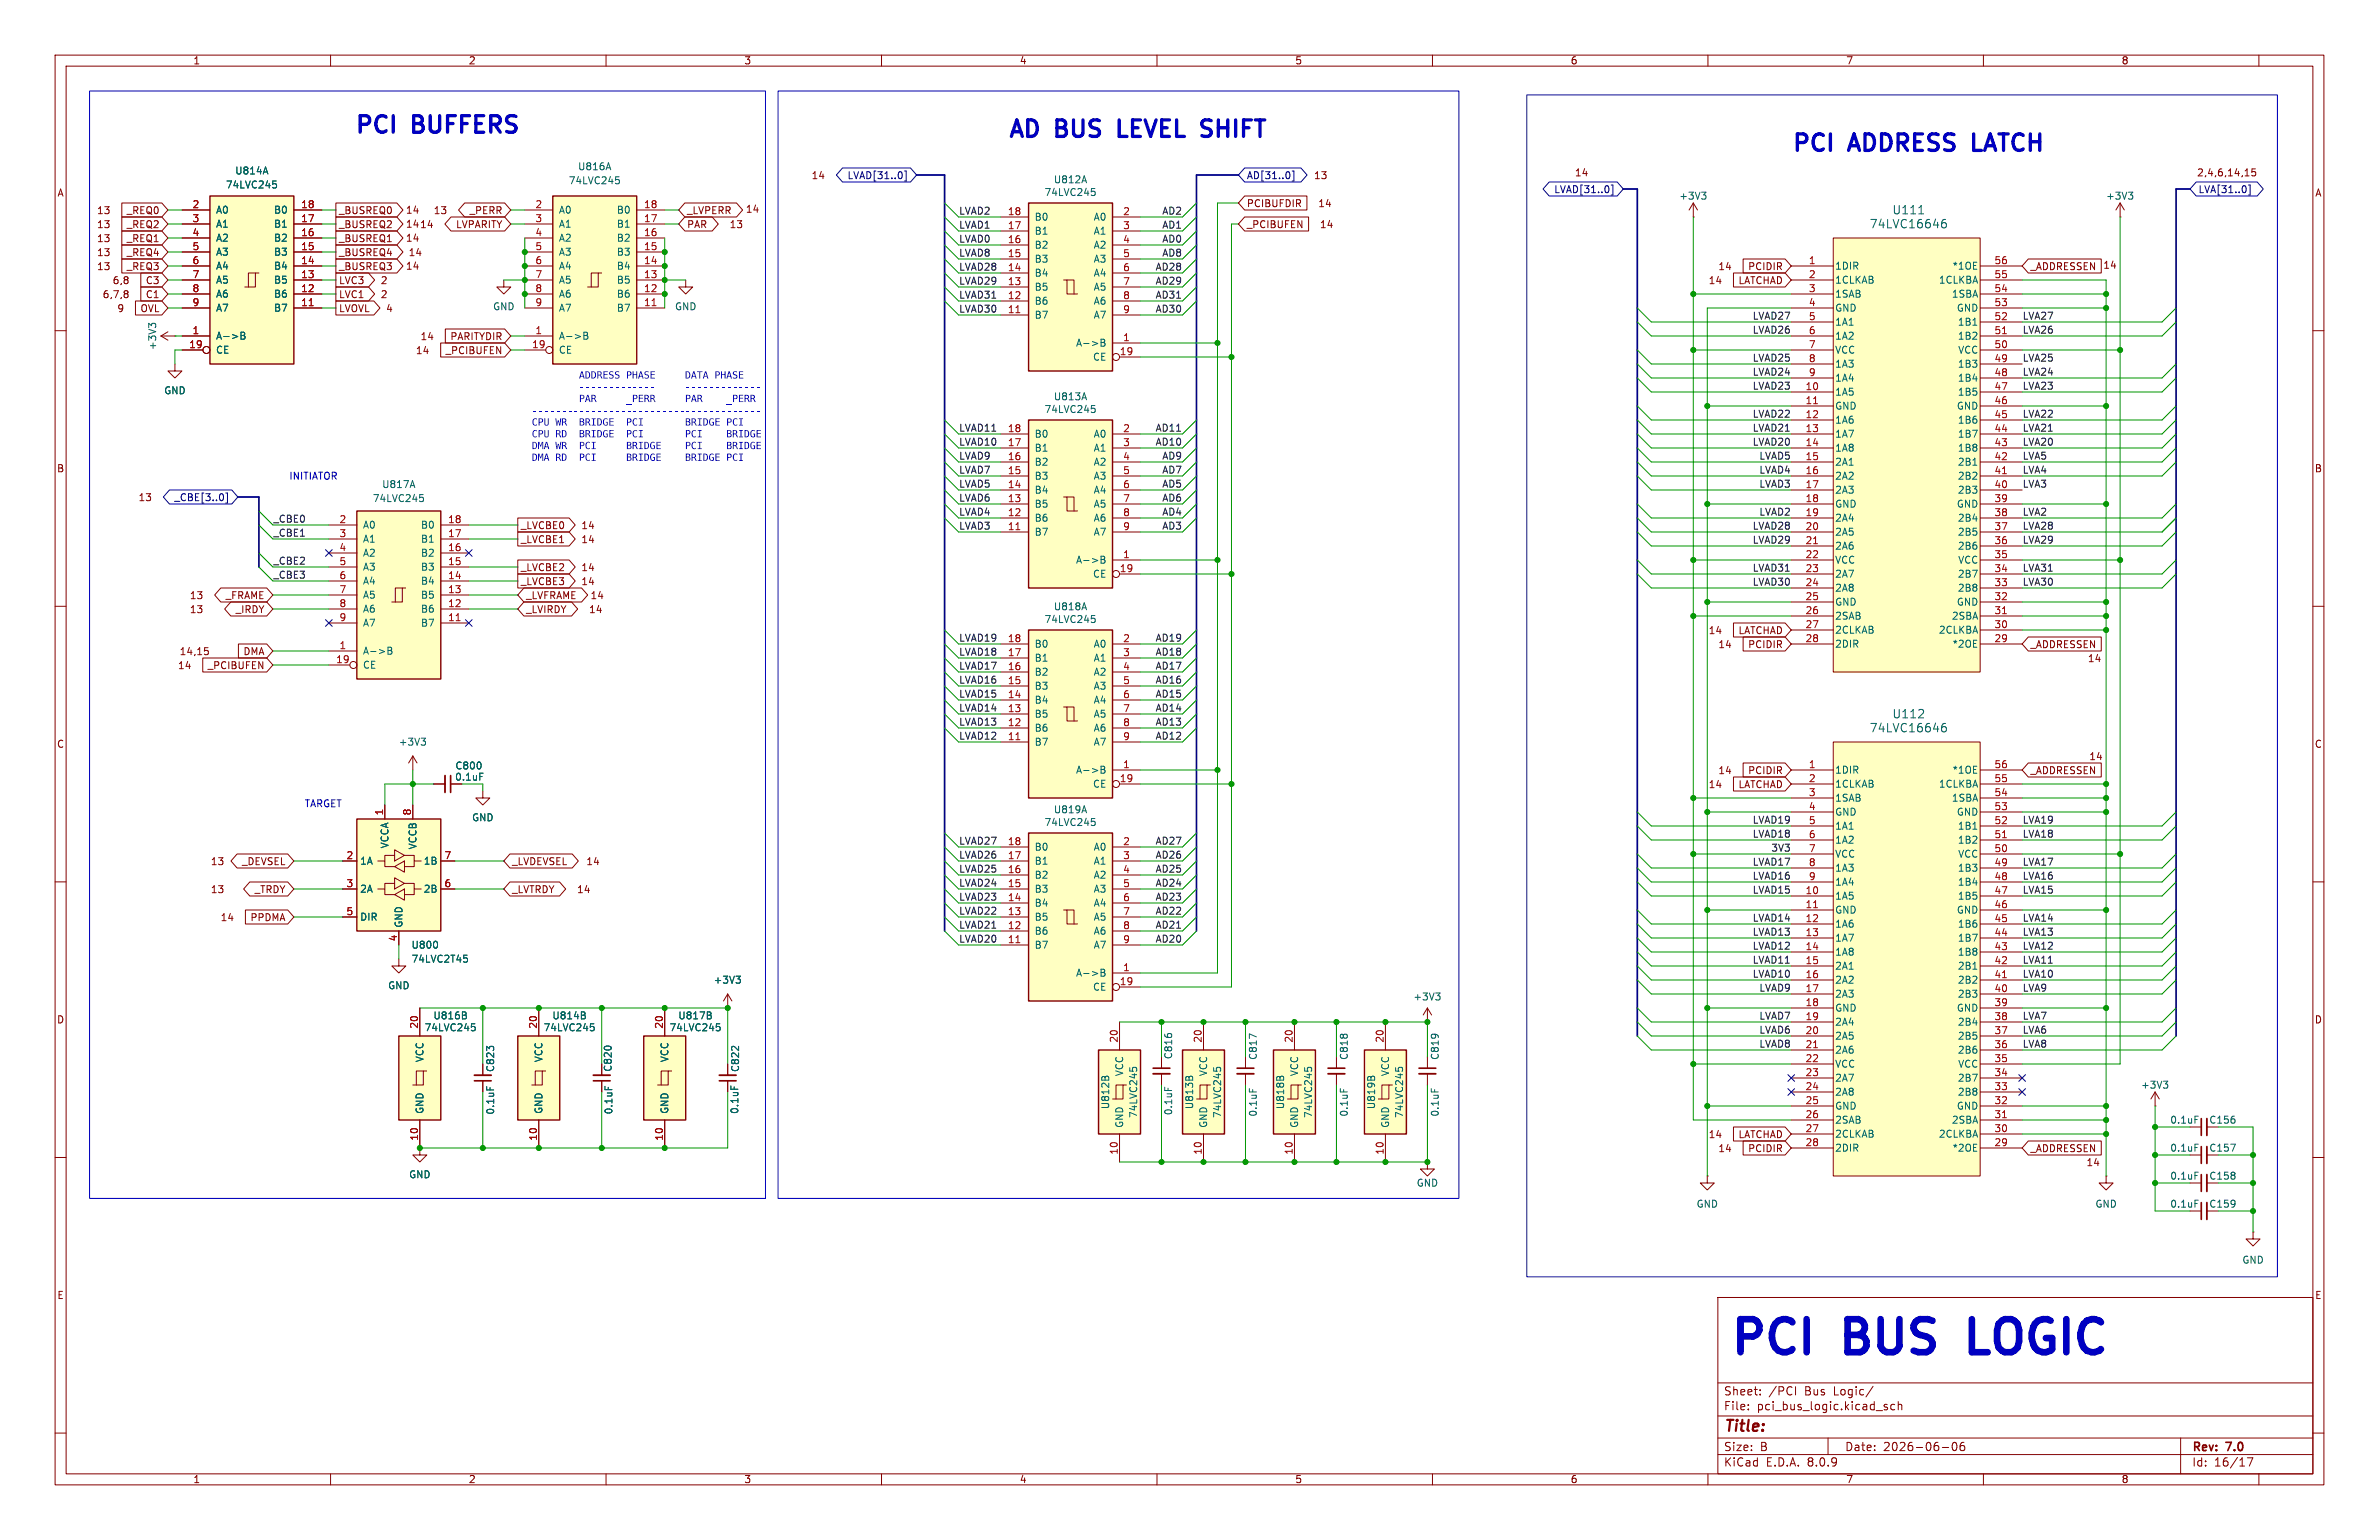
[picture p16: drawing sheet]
<svg xmlns="http://www.w3.org/2000/svg" width="432mm" height="279mm" viewBox="0 0 432 279" stroke-linecap="round" stroke-linejoin="round" font-family="sans-serif">
<defs><g id="words">
<g font-size="8.4" fill="#0000c2">
<text x="313.7" y="246.1">PCI</text>
<text x="335.5" y="246.1">BUS</text>
<text x="360.5" y="246.1">LOGIC</text>
</g>
<g font-size="4.2" fill="#0000c2">
<text x="64.3" y="24.4">PCI</text>
<text x="75.2" y="24.4">BUFFERS</text>
<text x="182.9" y="25.2">AD</text>
<text x="191.9" y="25.2">BUS</text>
<text x="204.4" y="25.2">LEVEL SHIFT</text>
<text x="325.1" y="27.7">PCI</text>
<text x="336" y="27.7">ADDRESS</text>
<text x="359.5" y="27.7">LATCH</text>
</g>
<text font-size="2.8" fill="#840000" x="312.8" y="260.3">Title:</text>
<g font-size="2.1" fill="#006464">
<text x="339.3" y="41.6">74LVC16646</text>
<text x="343.4" y="39.1">U111</text>
<text x="343.4" y="130.5">U112</text>
<text x="339.3" y="133.1">74LVC16646</text>
</g>
<g font-size="2.1" fill="#840000">
<text x="312.8" y="256.1">File:</text>
<text x="312.8" y="253.4">Sheet:</text>
<text x="318.9" y="256.1">pci_bus_logic.kicad_sch</text>
<text x="321" y="253.4">/PCI</text>
<text x="327.6" y="253.4">Bus</text>
<text x="333" y="253.4">Logic/</text>
<text x="312.8" y="263.5">Size:</text>
<text x="319.5" y="263.5">B</text>
<text x="334.8" y="263.5">Date:</text>
<text x="341.8" y="263.5">2026-06-06</text>
<text x="397.8" y="263.7">Rev:</text>
<text x="404.2" y="263.7">7.0</text>
<text x="312.8" y="266.3">KiCad</text>
<text x="320.5" y="266.3">E.D.A.</text>
<text x="328.1" y="266.3">8.0.9</text>
<text x="397.8" y="266.3">Id:</text>
<text x="401.9" y="266.3">16/17</text>
</g>
<g font-size="1.8" fill="#840000">
<text x="35" y="11.9">1</text>
<text x="85" y="11.9">2</text>
<text x="135" y="11.9">3</text>
<text x="185" y="11.9">4</text>
<text x="235" y="11.9">5</text>
<text x="285" y="11.9">6</text>
<text x="335" y="11.9">7</text>
<text x="385" y="11.9">8</text>
<text x="10.3" y="35.9">A</text>
<text x="147.2" y="32.7">14</text>
<text x="238.4" y="32.7">13</text>
<text x="285.8" y="32.2">14</text>
<text x="398.7" y="32.2">2,4,6,14,15</text>
<text x="420.1" y="35.9">A</text>
<text x="17.5" y="39.1">13</text>
<text x="17.5" y="41.6">13</text>
<text x="22.9" y="39.1">_REQ0</text>
<text x="22.9" y="41.6">_REQ2</text>
<text x="61.4" y="41.6">_BUSREQ2</text>
<text x="61.4" y="39.1">_BUSREQ0</text>
<text x="73.6" y="41.5">14</text>
<text x="73.6" y="39">14</text>
<text x="76.2" y="41.6">14</text>
<text x="78.6" y="39.1">13</text>
<text x="82.7" y="41.6">LVPARITY</text>
<text x="85.2" y="39.1">_PERR</text>
<text x="124.6" y="41.6">PAR</text>
<text x="124.6" y="39.1">_LVPERR</text>
<text x="132.3" y="41.6">13</text>
<text x="135.3" y="38.8">14</text>
<text x="226.2" y="37.8">PCIBUFDIR</text>
<text x="226.2" y="41.6">_PCIBUFEN</text>
<text x="239.2" y="37.8">14</text>
<text x="239.5" y="41.6">14</text>
<text x="17.5" y="46.7">13</text>
<text x="17.5" y="44.1">13</text>
<text x="22.9" y="46.7">_REQ4</text>
<text x="22.9" y="44.1">_REQ1</text>
<text x="61.4" y="46.7">_BUSREQ4</text>
<text x="61.4" y="44.1">_BUSREQ1</text>
<text x="73.6" y="44.1">14</text>
<text x="74.1" y="46.7">14</text>
<text x="17.5" y="49.2">13</text>
<text x="20.4" y="51.8">6,8</text>
<text x="22.9" y="49.2">_REQ3</text>
<text x="26.4" y="51.8">C3</text>
<text x="61.4" y="49.2">_BUSREQ3</text>
<text x="61.4" y="51.8">LVC3</text>
<text x="69" y="51.8">2</text>
<text x="73.6" y="49.1">14</text>
<text x="310" y="51.8">14</text>
<text x="311.8" y="49.2">14</text>
<text x="315.4" y="51.8">LATCHAD</text>
<text x="317.2" y="49.2">PCIDIR</text>
<text x="368.5" y="49.2">_ADDRESSEN 14</text>
<text x="18.5" y="54.3">6,7,8</text>
<text x="21.2" y="56.8">9</text>
<text x="25.4" y="56.8">OVL</text>
<text x="26.4" y="54.3">C1</text>
<text x="61.4" y="54.3">LVC1</text>
<text x="61.4" y="56.8">LVOVL</text>
<text x="69" y="54.3">2</text>
<text x="70" y="56.8">4</text>
<text x="75.4" y="64.5">14</text>
<text x="76.2" y="61.9">14</text>
<text x="80.8" y="64.5">_PCIBUFEN</text>
<text x="81.6" y="61.9">PARITYDIR</text>
<text x="10.3" y="85.9">B</text>
<text x="420.1" y="85.9">B</text>
<text x="25.1" y="91.1">13</text>
<text x="94.5" y="98.7">_LVCBE1</text>
<text x="94.5" y="96.2">_LVCBE0</text>
<text x="105.4" y="98.7">14</text>
<text x="105.4" y="96.2">14</text>
<text x="94.5" y="103.8">_LVCBE2</text>
<text x="94.5" y="106.4">_LVCBE3</text>
<text x="105.4" y="103.8">14</text>
<text x="105.4" y="106.4">14</text>
<text x="34.4" y="108.9">13</text>
<text x="34.4" y="111.4">13</text>
<text x="40.9" y="108.9">_FRAME</text>
<text x="42.7" y="111.4">_IRDY</text>
<text x="95.4" y="108.9">_LVFRAME</text>
<text x="95.4" y="111.4">_LVIRDY</text>
<text x="106.8" y="111.4">14</text>
<text x="107.1" y="108.9">14</text>
<text x="32.5" y="119.1">14,15</text>
<text x="44.1" y="119.1">DMA</text>
<text x="310" y="115.3">14</text>
<text x="311.8" y="117.8">14</text>
<text x="315.4" y="115.3">LATCHAD</text>
<text x="317.2" y="117.8">PCIDIR</text>
<text x="368.5" y="117.8">_ADDRESSEN</text>
<text x="32.2" y="121.6">14</text>
<text x="37.6" y="121.6">_PCIBUFEN</text>
<text x="378.9" y="120.3">14</text>
<text x="10.3" y="135.9">C</text>
<text x="420.1" y="135.9">C</text>
<text x="310" y="143.2">14</text>
<text x="311.8" y="140.7">14</text>
<text x="315.4" y="143.2">LATCHAD</text>
<text x="317.2" y="140.7">PCIDIR</text>
<text x="368.5" y="140.7">_ADDRESSEN</text>
<text x="379.1" y="138.1">14</text>
<text x="38.2" y="157.2">13</text>
<text x="43.8" y="157.2">_DEVSEL</text>
<text x="92.9" y="157.2">_LVDEVSEL</text>
<text x="106.3" y="157.2">14</text>
<text x="38.2" y="162.2">13</text>
<text x="40" y="167.3">14</text>
<text x="45.4" y="167.3">PPDMA</text>
<text x="46.1" y="162.2">_TRDY</text>
<text x="92.9" y="162.2">_LVTRDY</text>
<text x="104.6" y="162.2">14</text>
<text x="10.3" y="185.9">D</text>
<text x="420.1" y="185.9">D</text>
<text x="310" y="206.7">14</text>
<text x="311.8" y="209.2">14</text>
<text x="315.4" y="206.7">LATCHAD</text>
<text x="317.2" y="209.2">PCIDIR</text>
<text x="368.5" y="209.2">_ADDRESSEN</text>
<text x="378.6" y="211.8">14</text>
<text x="10.3" y="235.9">E</text>
<text x="420.1" y="235.9">E</text>
<text x="35" y="269.3">1</text>
<text x="85" y="269.3">2</text>
<text x="135" y="269.3">3</text>
<text x="185" y="269.3">4</text>
<text x="235" y="269.3">5</text>
<text x="285" y="269.3">6</text>
<text x="335" y="269.3">7</text>
<text x="385" y="269.3">8</text>
</g>
<g font-size="1.8" fill="#006464">
<text x="40.9" y="34.4">74LVC245</text>
<text x="42.6" y="31.9">U814A</text>
<text x="103.1" y="33.6">74LVC245</text>
<text x="104.8" y="31.1">U816A</text>
<text x="189.5" y="35.8">74LVC245</text>
<text x="191.2" y="33.5">U812A</text>
<text x="39.1" y="39">A0</text>
<text x="39.1" y="41.5">A1</text>
<text x="49.6" y="41.5">B1</text>
<text x="49.6" y="39">B0</text>
<text x="101.3" y="39">A0</text>
<text x="101.3" y="41.5">A1</text>
<text x="111.9" y="41.5">B1</text>
<text x="111.9" y="39">B0</text>
<text x="187.7" y="40.2">B0</text>
<text x="198.4" y="40.2">A0</text>
<text x="304.7" y="36.4">+3V3</text>
<text x="382.2" y="36.4">+3V3</text>
<text x="39.1" y="44">A2</text>
<text x="39.1" y="46.6">A3</text>
<text x="49.6" y="46.6">B3</text>
<text x="49.6" y="44">B2</text>
<text x="101.3" y="44">A2</text>
<text x="101.3" y="46.6">A3</text>
<text x="111.9" y="46.6">B3</text>
<text x="111.9" y="44">B2</text>
<text x="187.7" y="47.9">B3</text>
<text x="187.7" y="45.3">B2</text>
<text x="187.7" y="42.8">B1</text>
<text x="198.4" y="42.8">A1</text>
<text x="198.4" y="45.3">A2</text>
<text x="198.4" y="47.9">A3</text>
<text x="39.1" y="49.1">A4</text>
<text x="39.1" y="51.7">A5</text>
<text x="49.6" y="51.7">B5</text>
<text x="49.6" y="49.1">B4</text>
<text x="101.3" y="49.1">A4</text>
<text x="101.3" y="51.7">A5</text>
<text x="111.9" y="51.7">B5</text>
<text x="111.9" y="49.1">B4</text>
<text x="187.7" y="52.9">B5</text>
<text x="187.7" y="50.4">B4</text>
<text x="198.4" y="50.4">A4</text>
<text x="198.4" y="52.9">A5</text>
<text x="333" y="49.1">1DIR</text>
<text x="333" y="51.7">1CLKAB</text>
<text x="351.8" y="51.7">1CLKBA</text>
<text x="354.3" y="49.1">*1OE</text>
<text x="39.1" y="54.2">A6</text>
<text x="39.1" y="56.7">A7</text>
<text x="49.6" y="56.7">B7</text>
<text x="49.6" y="54.2">B6</text>
<text x="89.4" y="56.5">GND</text>
<text x="101.3" y="54.2">A6</text>
<text x="101.3" y="56.7">A7</text>
<text x="111.9" y="56.7">B7</text>
<text x="111.9" y="54.2">B6</text>
<text x="122.4" y="56.5">GND</text>
<text x="187.7" y="58">B7</text>
<text x="187.7" y="55.5">B6</text>
<text x="198.4" y="55.5">A6</text>
<text x="198.4" y="58">A7</text>
<text x="333" y="54.2">1SAB</text>
<text x="333" y="56.7">GND</text>
<text x="333" y="59.3">1A1</text>
<text x="354.2" y="54.2">1SBA</text>
<text x="355.1" y="56.7">GND</text>
<text x="355.3" y="59.3">1B1</text>
<text x="28.5" y="63.6" transform="rotate(-90 28.5 63.6)">+3V3</text>
<text x="39.1" y="61.8">A-&gt;B</text>
<text x="39.1" y="64.4">CE</text>
<text x="101.3" y="61.8">A-&gt;B</text>
<text x="101.3" y="64.4">CE</text>
<text x="195.2" y="63.1">A-&gt;B</text>
<text x="198.3" y="65.6">CE</text>
<text x="333" y="61.8">1A2</text>
<text x="333" y="64.4">VCC</text>
<text x="355.3" y="61.8">1B2</text>
<text x="355.3" y="64.4">VCC</text>
<text x="29.7" y="71.7">GND</text>
<text x="333" y="72">1A5</text>
<text x="333" y="66.9">1A3</text>
<text x="333" y="69.4">1A4</text>
<text x="355.3" y="72">1B5</text>
<text x="355.3" y="69.4">1B4</text>
<text x="355.3" y="66.9">1B3</text>
<text x="189.5" y="75.1">74LVC245</text>
<text x="191.2" y="72.8">U813A</text>
<text x="333" y="74.5">GND</text>
<text x="333" y="77.1">1A6</text>
<text x="355.1" y="74.5">GND</text>
<text x="355.3" y="77.1">1B6</text>
<text x="187.7" y="82.1">B1</text>
<text x="187.7" y="79.6">B0</text>
<text x="198.4" y="79.6">A0</text>
<text x="198.4" y="82.1">A1</text>
<text x="333" y="79.6">1A7</text>
<text x="333" y="82.1">1A8</text>
<text x="355.3" y="82.1">1B8</text>
<text x="355.3" y="79.6">1B7</text>
<text x="69.3" y="88.7">U817A</text>
<text x="187.7" y="89.8">B4</text>
<text x="187.7" y="87.2">B3</text>
<text x="187.7" y="84.7">B2</text>
<text x="198.4" y="84.7">A2</text>
<text x="198.4" y="87.2">A3</text>
<text x="198.4" y="89.8">A4</text>
<text x="333" y="84.7">2A1</text>
<text x="333" y="87.2">2A2</text>
<text x="333" y="89.8">2A3</text>
<text x="355.3" y="89.8">2B3</text>
<text x="355.3" y="87.2">2B2</text>
<text x="355.3" y="84.7">2B1</text>
<text x="67.6" y="91.3">74LVC245</text>
<text x="187.7" y="94.8">B6</text>
<text x="187.7" y="92.3">B5</text>
<text x="198.4" y="92.3">A5</text>
<text x="198.4" y="94.8">A6</text>
<text x="333" y="92.3">GND</text>
<text x="333" y="94.8">2A4</text>
<text x="355.1" y="92.3">GND</text>
<text x="355.3" y="94.8">2B4</text>
<text x="65.8" y="96.1">A0</text>
<text x="65.8" y="98.7">A1</text>
<text x="65.8" y="101.2">A2</text>
<text x="76.3" y="101.2">B2</text>
<text x="76.3" y="98.7">B1</text>
<text x="76.3" y="96.1">B0</text>
<text x="187.7" y="97.4">B7</text>
<text x="198.4" y="97.4">A7</text>
<text x="333" y="97.4">2A5</text>
<text x="333" y="99.9">2A6</text>
<text x="355.3" y="99.9">2B6</text>
<text x="355.3" y="97.4">2B5</text>
<text x="65.8" y="103.7">A3</text>
<text x="65.8" y="106.3">A4</text>
<text x="76.3" y="106.3">B4</text>
<text x="76.3" y="103.7">B3</text>
<text x="195.2" y="102.5">A-&gt;B</text>
<text x="198.3" y="105">CE</text>
<text x="333" y="102.5">VCC</text>
<text x="333" y="105">2A7</text>
<text x="333" y="107.5">2A8</text>
<text x="355.3" y="107.5">2B8</text>
<text x="355.3" y="105">2B7</text>
<text x="355.3" y="102.5">VCC</text>
<text x="65.8" y="108.8">A5</text>
<text x="65.8" y="111.4">A6</text>
<text x="65.8" y="113.9">A7</text>
<text x="76.3" y="113.9">B7</text>
<text x="76.3" y="111.4">B6</text>
<text x="76.3" y="108.8">B5</text>
<text x="189.5" y="113.2">74LVC245</text>
<text x="191.2" y="110.9">U818A</text>
<text x="333" y="110.1">GND</text>
<text x="333" y="112.6">2SAB</text>
<text x="354.2" y="112.6">2SBA</text>
<text x="355.1" y="110.1">GND</text>
<text x="65.8" y="119">A-&gt;B</text>
<text x="187.7" y="117.7">B0</text>
<text x="198.4" y="117.7">A0</text>
<text x="333" y="115.2">2CLKAB</text>
<text x="333" y="117.7">2DIR</text>
<text x="351.8" y="115.2">2CLKBA</text>
<text x="354.3" y="117.7">*2OE</text>
<text x="65.8" y="121.5">CE</text>
<text x="187.7" y="125.3">B3</text>
<text x="187.7" y="122.8">B2</text>
<text x="187.7" y="120.2">B1</text>
<text x="198.4" y="120.2">A1</text>
<text x="198.4" y="122.8">A2</text>
<text x="198.4" y="125.3">A3</text>
<text x="187.7" y="130.4">B5</text>
<text x="187.7" y="127.9">B4</text>
<text x="198.4" y="127.9">A4</text>
<text x="198.4" y="130.4">A5</text>
<text x="72.3" y="135.5">+3V3</text>
<text x="187.7" y="135.5">B7</text>
<text x="187.7" y="132.9">B6</text>
<text x="198.4" y="132.9">A6</text>
<text x="198.4" y="135.5">A7</text>
<text x="82.5" y="141.8">0.1uF</text>
<text x="82.6" y="139.8">C800</text>
<text x="195.2" y="140.6">A-&gt;B</text>
<text x="198.3" y="143.1">CE</text>
<text x="333" y="140.6">1DIR</text>
<text x="333" y="143.1">1CLKAB</text>
<text x="351.8" y="143.1">1CLKBA</text>
<text x="354.3" y="140.6">*1OE</text>
<text x="85.6" y="149.2">GND</text>
<text x="191.2" y="147.8">U819A</text>
<text x="333" y="145.6">1SAB</text>
<text x="333" y="148.2">GND</text>
<text x="354.2" y="145.6">1SBA</text>
<text x="355.1" y="148.2">GND</text>
<text x="70.7" y="154" transform="rotate(-90 70.7 154)">VCCA</text>
<text x="75.8" y="154.2" transform="rotate(-90 75.8 154.2)">VCCB</text>
<text x="187.7" y="154.5">B0</text>
<text x="189.5" y="150.1">74LVC245</text>
<text x="198.4" y="154.5">A0</text>
<text x="333" y="150.7">1A1</text>
<text x="333" y="153.3">1A2</text>
<text x="333" y="155.8">VCC</text>
<text x="355.3" y="153.3">1B2</text>
<text x="355.3" y="150.7">1B1</text>
<text x="355.3" y="155.8">VCC</text>
<text x="65.3" y="157.1">1A</text>
<text x="76.8" y="157.1">1B</text>
<text x="187.7" y="159.6">B2</text>
<text x="187.7" y="157.1">B1</text>
<text x="198.4" y="157.1">A1</text>
<text x="198.4" y="159.6">A2</text>
<text x="333" y="158.3">1A3</text>
<text x="333" y="160.9">1A4</text>
<text x="355.3" y="160.9">1B4</text>
<text x="355.3" y="158.3">1B3</text>
<text x="65.3" y="162.2">2A</text>
<text x="65.3" y="167.2">DIR</text>
<text x="76.8" y="162.2">2B</text>
<text x="187.7" y="167.2">B5</text>
<text x="187.7" y="164.7">B4</text>
<text x="187.7" y="162.2">B3</text>
<text x="198.4" y="162.2">A3</text>
<text x="198.4" y="164.7">A4</text>
<text x="198.4" y="167.2">A5</text>
<text x="333" y="163.4">1A5</text>
<text x="333" y="166">GND</text>
<text x="355.1" y="166">GND</text>
<text x="355.3" y="163.4">1B5</text>
<text x="73.3" y="168.4" transform="rotate(-90 73.3 168.4)">GND</text>
<text x="74.6" y="172.3">U800</text>
<text x="187.7" y="172.3">B7</text>
<text x="187.7" y="169.8">B6</text>
<text x="198.4" y="169.8">A6</text>
<text x="198.4" y="172.3">A7</text>
<text x="333" y="168.5">1A6</text>
<text x="333" y="171">1A7</text>
<text x="333" y="173.6">1A8</text>
<text x="355.3" y="173.6">1B8</text>
<text x="355.3" y="171">1B7</text>
<text x="355.3" y="168.5">1B6</text>
<text x="70.4" y="179.7">GND</text>
<text x="74.6" y="174.9">74LVC2T45</text>
<text x="129.4" y="178.7">+3V3</text>
<text x="195.2" y="177.4">A-&gt;B</text>
<text x="198.3" y="179.9">CE</text>
<text x="333" y="176.1">2A1</text>
<text x="333" y="178.7">2A2</text>
<text x="355.3" y="178.7">2B2</text>
<text x="355.3" y="176.1">2B1</text>
<text x="78.6" y="185.1">U816B</text>
<text x="100.2" y="185.1">U814B</text>
<text x="123" y="185.1">U817B</text>
<text x="256.4" y="181.7">+3V3</text>
<text x="333" y="181.2">2A3</text>
<text x="333" y="183.7">GND</text>
<text x="355.1" y="183.7">GND</text>
<text x="355.3" y="181.2">2B3</text>
<text x="77" y="187.3">74LVC245</text>
<text x="98.6" y="187.3">74LVC245</text>
<text x="121.4" y="187.3">74LVC245</text>
<text x="333" y="186.3">2A4</text>
<text x="333" y="188.8">2A5</text>
<text x="333" y="191.4">2A6</text>
<text x="355.3" y="191.4">2B6</text>
<text x="355.3" y="188.8">2B5</text>
<text x="355.3" y="186.3">2B4</text>
<text x="77.1" y="192.8" transform="rotate(-90 77.1 192.8)">VCC</text>
<text x="89.9" y="194.6" transform="rotate(-90 89.9 194.6)">C823</text>
<text x="98.7" y="192.8" transform="rotate(-90 98.7 192.8)">VCC</text>
<text x="111.2" y="194.5" transform="rotate(-90 111.2 194.5)">C820</text>
<text x="121.5" y="192.8" transform="rotate(-90 121.5 192.8)">VCC</text>
<text x="134.3" y="194.6" transform="rotate(-90 134.3 194.6)">C822</text>
<text x="204.1" y="195.3" transform="rotate(-90 204.1 195.3)">VCC</text>
<text x="213" y="192.3" transform="rotate(-90 213 192.3)">C816</text>
<text x="219.3" y="195.3" transform="rotate(-90 219.3 195.3)">VCC</text>
<text x="228.3" y="192.4" transform="rotate(-90 228.3 192.4)">C817</text>
<text x="235.8" y="195.3" transform="rotate(-90 235.8 195.3)">VCC</text>
<text x="244.8" y="192.4" transform="rotate(-90 244.8 192.4)">C818</text>
<text x="252.3" y="195.3" transform="rotate(-90 252.3 195.3)">VCC</text>
<text x="261.3" y="192.4" transform="rotate(-90 261.3 192.4)">C819</text>
<text x="333" y="193.9">VCC</text>
<text x="333" y="196.4">2A7</text>
<text x="355.3" y="196.4">2B7</text>
<text x="355.3" y="193.9">VCC</text>
<text x="388.5" y="197.7">+3V3</text>
<text x="77.1" y="202.2" transform="rotate(-90 77.1 202.2)">GND</text>
<text x="89.9" y="202.3" transform="rotate(-90 89.9 202.3)">0.1uF</text>
<text x="98.7" y="202.2" transform="rotate(-90 98.7 202.2)">GND</text>
<text x="111.4" y="202.3" transform="rotate(-90 111.4 202.3)">0.1uF</text>
<text x="121.5" y="202.2" transform="rotate(-90 121.5 202.2)">GND</text>
<text x="134.2" y="202.2" transform="rotate(-90 134.2 202.2)">0.1uF</text>
<text x="201.5" y="201.3" transform="rotate(-90 201.5 201.3)">U812B</text>
<text x="206.6" y="202.9" transform="rotate(-90 206.6 202.9)">74LVC245</text>
<text x="213" y="202.4" transform="rotate(-90 213 202.4)">0.1uF</text>
<text x="216.8" y="201.3" transform="rotate(-90 216.8 201.3)">U813B</text>
<text x="221.8" y="202.9" transform="rotate(-90 221.8 202.9)">74LVC245</text>
<text x="228.3" y="202.7" transform="rotate(-90 228.3 202.7)">0.1uF</text>
<text x="233.3" y="201.3" transform="rotate(-90 233.3 201.3)">U818B</text>
<text x="238.4" y="202.9" transform="rotate(-90 238.4 202.9)">74LVC245</text>
<text x="244.8" y="202.7" transform="rotate(-90 244.8 202.7)">0.1uF</text>
<text x="249.8" y="201.3" transform="rotate(-90 249.8 201.3)">U819B</text>
<text x="254.9" y="202.9" transform="rotate(-90 254.9 202.9)">74LVC245</text>
<text x="261.3" y="202.7" transform="rotate(-90 261.3 202.7)">0.1uF</text>
<text x="333" y="199">2A8</text>
<text x="333" y="201.5">GND</text>
<text x="355.1" y="201.5">GND</text>
<text x="355.3" y="199">2B8</text>
<text x="204.1" y="204.7" transform="rotate(-90 204.1 204.7)">GND</text>
<text x="219.3" y="204.7" transform="rotate(-90 219.3 204.7)">GND</text>
<text x="235.8" y="204.7" transform="rotate(-90 235.8 204.7)">GND</text>
<text x="252.3" y="204.7" transform="rotate(-90 252.3 204.7)">GND</text>
<text x="333" y="204.1">2SAB</text>
<text x="333" y="206.6">2CLKAB</text>
<text x="333" y="209.1">2DIR</text>
<text x="351.8" y="206.6">2CLKBA</text>
<text x="354.2" y="204.1">2SBA</text>
<text x="354.3" y="209.1">*2OE</text>
<text x="393.8" y="204.1">0.1uF</text>
<text x="393.8" y="209.1">0.1uF</text>
<text x="400.9" y="204.1">C156</text>
<text x="400.9" y="209.1">C157</text>
<text x="74.2" y="214">GND</text>
<text x="257" y="215.5">GND</text>
<text x="393.8" y="214.2">0.1uF</text>
<text x="400.9" y="214.2">C158</text>
<text x="307.8" y="219.3">GND</text>
<text x="380.2" y="219.3">GND</text>
<text x="393.8" y="219.3">0.1uF</text>
<text x="400.9" y="219.3">C159</text>
<text x="406.9" y="229.5">GND</text>
</g>
<g font-size="1.8" fill="#000084">
<text x="153.7" y="32.7">LVAD[31..0]</text>
<text x="226.2" y="32.7">AD[31..0]</text>
<text x="282" y="35.2">LVAD[31..0]</text>
<text x="398.9" y="35.2">LVA[31..0]</text>
<text x="31.6" y="91.1">_CBE[3..0]</text>
</g>
<g font-size="1.8" fill="#a90000">
<text x="34.9" y="37.8">2</text>
<text x="34.9" y="40.4">3</text>
<text x="54.6" y="40.4">17</text>
<text x="54.6" y="37.8">18</text>
<text x="97.1" y="37.8">2</text>
<text x="97.1" y="40.4">3</text>
<text x="116.8" y="40.4">17</text>
<text x="116.8" y="37.8">18</text>
<text x="182.8" y="41.7">17</text>
<text x="182.8" y="39.1">18</text>
<text x="203.8" y="39.1">2</text>
<text x="203.8" y="41.7">3</text>
<text x="34.9" y="42.9">4</text>
<text x="34.9" y="45.5">5</text>
<text x="54.6" y="45.5">15</text>
<text x="54.6" y="42.9">16</text>
<text x="97.1" y="42.9">4</text>
<text x="97.1" y="45.5">5</text>
<text x="116.8" y="45.5">15</text>
<text x="116.8" y="42.9">16</text>
<text x="182.8" y="46.7">15</text>
<text x="182.8" y="44.2">16</text>
<text x="203.8" y="44.2">4</text>
<text x="203.8" y="46.7">5</text>
<text x="34.9" y="48">6</text>
<text x="34.9" y="50.5">7</text>
<text x="34.9" y="53.1">8</text>
<text x="54.6" y="53.1">12</text>
<text x="54.6" y="50.5">13</text>
<text x="54.6" y="48">14</text>
<text x="97.1" y="48">6</text>
<text x="97.1" y="50.5">7</text>
<text x="97.1" y="53.1">8</text>
<text x="116.8" y="53.1">12</text>
<text x="116.8" y="50.5">13</text>
<text x="116.8" y="48">14</text>
<text x="182.8" y="51.8">13</text>
<text x="182.8" y="49.3">14</text>
<text x="203.8" y="49.3">6</text>
<text x="203.8" y="51.8">7</text>
<text x="328.2" y="48">1</text>
<text x="328.2" y="50.5">2</text>
<text x="328.2" y="53.1">3</text>
<text x="361.9" y="53.1">54</text>
<text x="361.9" y="50.5">55</text>
<text x="361.9" y="48">56</text>
<text x="34.9" y="55.6">9</text>
<text x="54.6" y="55.6">11</text>
<text x="97.1" y="55.6">9</text>
<text x="116.8" y="55.6">11</text>
<text x="182.8" y="56.9">11</text>
<text x="182.8" y="54.4">12</text>
<text x="203.8" y="54.4">8</text>
<text x="203.8" y="56.9">9</text>
<text x="328.2" y="55.6">4</text>
<text x="328.2" y="58.2">5</text>
<text x="361.9" y="58.2">52</text>
<text x="361.9" y="55.6">53</text>
<text x="34.2" y="63.2">19</text>
<text x="34.9" y="60.7">1</text>
<text x="96.5" y="63.2">19</text>
<text x="97.1" y="60.7">1</text>
<text x="203.2" y="64.5">19</text>
<text x="203.8" y="62">1</text>
<text x="328.2" y="60.7">6</text>
<text x="328.2" y="63.2">7</text>
<text x="328.2" y="65.8">8</text>
<text x="361.9" y="65.8">49</text>
<text x="361.9" y="63.2">50</text>
<text x="361.9" y="60.7">51</text>
<text x="327.6" y="70.9">10</text>
<text x="328.2" y="68.3">9</text>
<text x="361.9" y="70.9">47</text>
<text x="361.9" y="68.3">48</text>
<text x="327.6" y="73.4">11</text>
<text x="327.6" y="75.9">12</text>
<text x="361.9" y="75.9">45</text>
<text x="361.9" y="73.4">46</text>
<text x="182.8" y="83.6">16</text>
<text x="182.8" y="81">17</text>
<text x="182.8" y="78.5">18</text>
<text x="203.8" y="78.5">2</text>
<text x="203.8" y="81">3</text>
<text x="203.8" y="83.6">4</text>
<text x="327.6" y="78.5">13</text>
<text x="327.6" y="81">14</text>
<text x="327.6" y="83.6">15</text>
<text x="361.9" y="83.6">42</text>
<text x="361.9" y="81">43</text>
<text x="361.9" y="78.5">44</text>
<text x="182.8" y="88.6">14</text>
<text x="182.8" y="86.1">15</text>
<text x="203.8" y="86.1">5</text>
<text x="203.8" y="88.6">6</text>
<text x="327.6" y="86.1">16</text>
<text x="327.6" y="88.6">17</text>
<text x="361.9" y="88.6">40</text>
<text x="361.9" y="86.1">41</text>
<text x="61.5" y="95">2</text>
<text x="81.2" y="95">18</text>
<text x="182.8" y="93.7">12</text>
<text x="182.8" y="91.2">13</text>
<text x="203.8" y="91.2">7</text>
<text x="203.8" y="93.7">8</text>
<text x="327.6" y="91.2">18</text>
<text x="327.6" y="93.7">19</text>
<text x="361.9" y="93.7">38</text>
<text x="361.9" y="91.2">39</text>
<text x="61.5" y="97.5">3</text>
<text x="61.5" y="100.1">4</text>
<text x="81.2" y="100.1">16</text>
<text x="81.2" y="97.5">17</text>
<text x="182.8" y="96.3">11</text>
<text x="203.8" y="101.3">1</text>
<text x="203.8" y="96.3">9</text>
<text x="327.6" y="96.3">20</text>
<text x="327.6" y="98.8">21</text>
<text x="327.6" y="101.3">22</text>
<text x="361.9" y="101.3">35</text>
<text x="361.9" y="98.8">36</text>
<text x="361.9" y="96.3">37</text>
<text x="61.5" y="102.6">5</text>
<text x="61.5" y="105.2">6</text>
<text x="61.5" y="107.7">7</text>
<text x="81.2" y="107.7">13</text>
<text x="81.2" y="105.2">14</text>
<text x="81.2" y="102.6">15</text>
<text x="203.2" y="103.9">19</text>
<text x="327.6" y="103.9">23</text>
<text x="327.6" y="106.4">24</text>
<text x="361.9" y="106.4">33</text>
<text x="361.9" y="103.9">34</text>
<text x="61.5" y="110.2">8</text>
<text x="61.5" y="112.8">9</text>
<text x="81.2" y="112.8">11</text>
<text x="81.2" y="110.2">12</text>
<text x="327.6" y="109">25</text>
<text x="327.6" y="111.5">26</text>
<text x="361.9" y="111.5">31</text>
<text x="361.9" y="109">32</text>
<text x="61.5" y="117.9">1</text>
<text x="182.8" y="119.1">17</text>
<text x="182.8" y="116.6">18</text>
<text x="203.8" y="116.6">2</text>
<text x="203.8" y="119.1">3</text>
<text x="327.6" y="114">27</text>
<text x="327.6" y="116.6">28</text>
<text x="361.9" y="116.6">29</text>
<text x="361.9" y="114">30</text>
<text x="60.9" y="120.4">19</text>
<text x="182.8" y="124.2">15</text>
<text x="182.8" y="121.7">16</text>
<text x="203.8" y="121.7">4</text>
<text x="203.8" y="124.2">5</text>
<text x="182.8" y="131.8">12</text>
<text x="182.8" y="129.3">13</text>
<text x="182.8" y="126.7">14</text>
<text x="203.8" y="126.7">6</text>
<text x="203.8" y="129.3">7</text>
<text x="203.8" y="131.8">8</text>
<text x="182.8" y="134.4">11</text>
<text x="203.8" y="134.4">9</text>
<text x="203.2" y="142">19</text>
<text x="203.8" y="139.4">1</text>
<text x="328.2" y="139.4">1</text>
<text x="328.2" y="142">2</text>
<text x="361.9" y="142">55</text>
<text x="361.9" y="139.4">56</text>
<text x="69.6" y="148" transform="rotate(-90 69.6 148)">1</text>
<text x="74.7" y="148" transform="rotate(-90 74.7 148)">8</text>
<text x="328.2" y="144.5">3</text>
<text x="328.2" y="147.1">4</text>
<text x="328.2" y="149.6">5</text>
<text x="361.9" y="149.6">52</text>
<text x="361.9" y="147.1">53</text>
<text x="361.9" y="144.5">54</text>
<text x="62.8" y="156">2</text>
<text x="80.6" y="156">7</text>
<text x="182.8" y="156">17</text>
<text x="182.8" y="153.4">18</text>
<text x="203.8" y="153.4">2</text>
<text x="203.8" y="156">3</text>
<text x="328.2" y="152.1">6</text>
<text x="328.2" y="154.7">7</text>
<text x="361.9" y="154.7">50</text>
<text x="361.9" y="152.1">51</text>
<text x="62.8" y="161">3</text>
<text x="80.6" y="161">6</text>
<text x="182.8" y="161">15</text>
<text x="182.8" y="158.5">16</text>
<text x="203.8" y="158.5">4</text>
<text x="203.8" y="161">5</text>
<text x="328.2" y="157.2">8</text>
<text x="328.2" y="159.8">9</text>
<text x="361.9" y="159.8">48</text>
<text x="361.9" y="157.2">49</text>
<text x="62.8" y="166.1">5</text>
<text x="182.8" y="166.1">13</text>
<text x="182.8" y="163.6">14</text>
<text x="203.8" y="163.6">6</text>
<text x="203.8" y="166.1">7</text>
<text x="327.6" y="162.3">10</text>
<text x="327.6" y="164.8">11</text>
<text x="327.6" y="167.4">12</text>
<text x="361.9" y="167.4">45</text>
<text x="361.9" y="164.8">46</text>
<text x="361.9" y="162.3">47</text>
<text x="72.1" y="170.9" transform="rotate(-90 72.1 170.9)">4</text>
<text x="182.8" y="171.2">11</text>
<text x="182.8" y="168.7">12</text>
<text x="203.8" y="168.7">8</text>
<text x="203.8" y="171.2">9</text>
<text x="327.6" y="169.9">13</text>
<text x="327.6" y="172.5">14</text>
<text x="361.9" y="172.5">43</text>
<text x="361.9" y="169.9">44</text>
<text x="203.2" y="178.8">19</text>
<text x="203.8" y="176.3">1</text>
<text x="327.6" y="175">15</text>
<text x="327.6" y="177.5">16</text>
<text x="361.9" y="177.5">41</text>
<text x="361.9" y="175">42</text>
<text x="327.6" y="180.1">17</text>
<text x="327.6" y="182.6">18</text>
<text x="327.6" y="185.2">19</text>
<text x="361.9" y="185.2">38</text>
<text x="361.9" y="182.6">39</text>
<text x="361.9" y="180.1">40</text>
<text x="75.9" y="186.7" transform="rotate(-90 75.9 186.7)">20</text>
<text x="97.5" y="186.7" transform="rotate(-90 97.5 186.7)">20</text>
<text x="120.4" y="186.7" transform="rotate(-90 120.4 186.7)">20</text>
<text x="202.9" y="189.3" transform="rotate(-90 202.9 189.3)">20</text>
<text x="218.2" y="189.3" transform="rotate(-90 218.2 189.3)">20</text>
<text x="234.7" y="189.3" transform="rotate(-90 234.7 189.3)">20</text>
<text x="251.2" y="189.3" transform="rotate(-90 251.2 189.3)">20</text>
<text x="327.6" y="187.7">20</text>
<text x="327.6" y="190.2">21</text>
<text x="361.9" y="190.2">36</text>
<text x="361.9" y="187.7">37</text>
<text x="327.6" y="192.8">22</text>
<text x="327.6" y="195.3">23</text>
<text x="327.6" y="197.9">24</text>
<text x="361.9" y="197.9">33</text>
<text x="361.9" y="195.3">34</text>
<text x="361.9" y="192.8">35</text>
<text x="327.6" y="200.4">25</text>
<text x="327.6" y="202.9">26</text>
<text x="361.9" y="202.9">31</text>
<text x="361.9" y="200.4">32</text>
<text x="75.9" y="207.1" transform="rotate(-90 75.9 207.1)">10</text>
<text x="97.5" y="207.1" transform="rotate(-90 97.5 207.1)">10</text>
<text x="120.4" y="207.1" transform="rotate(-90 120.4 207.1)">10</text>
<text x="202.9" y="209.6" transform="rotate(-90 202.9 209.6)">10</text>
<text x="218.2" y="209.6" transform="rotate(-90 218.2 209.6)">10</text>
<text x="234.7" y="209.6" transform="rotate(-90 234.7 209.6)">10</text>
<text x="251.2" y="209.6" transform="rotate(-90 251.2 209.6)">10</text>
<text x="327.6" y="205.5">27</text>
<text x="327.6" y="208">28</text>
<text x="361.9" y="208">29</text>
<text x="361.9" y="205.5">30</text>
</g>
<g font-size="1.8" fill="#0f0f0f">
<text x="174" y="41.6">LVAD1</text>
<text x="174" y="39">LVAD2</text>
<text x="210.9" y="41.6">AD1</text>
<text x="210.9" y="39">AD2</text>
<text x="174" y="46.6">LVAD8</text>
<text x="174" y="44.1">LVAD0</text>
<text x="210.9" y="46.6">AD8</text>
<text x="210.9" y="44.1">AD0</text>
<text x="174" y="49.2">LVAD28</text>
<text x="174" y="51.7">LVAD29</text>
<text x="209.6" y="49.2">AD28</text>
<text x="209.6" y="51.7">AD29</text>
<text x="174" y="54.3">LVAD31</text>
<text x="174" y="56.8">LVAD30</text>
<text x="209.6" y="54.3">AD31</text>
<text x="209.6" y="56.8">AD30</text>
<text x="318" y="58.1">LVAD27</text>
<text x="367" y="58.1">LVA27</text>
<text x="318" y="65.7">LVAD25</text>
<text x="318" y="60.6">LVAD26</text>
<text x="367" y="60.6">LVA26</text>
<text x="367" y="65.7">LVA25</text>
<text x="318" y="70.8">LVAD23</text>
<text x="318" y="68.2">LVAD24</text>
<text x="367" y="68.2">LVA24</text>
<text x="367" y="70.8">LVA23</text>
<text x="318" y="75.9">LVAD22</text>
<text x="367" y="75.9">LVA22</text>
<text x="174" y="80.9">LVAD10</text>
<text x="174" y="83.5">LVAD9</text>
<text x="174" y="78.4">LVAD11</text>
<text x="209.6" y="78.4">AD11</text>
<text x="209.6" y="80.9">AD10</text>
<text x="210.9" y="83.5">AD9</text>
<text x="318" y="80.9">LVAD20</text>
<text x="318" y="78.4">LVAD21</text>
<text x="319.2" y="83.5">LVAD5</text>
<text x="367" y="78.4">LVA21</text>
<text x="367" y="83.5">LVA5</text>
<text x="367" y="80.9">LVA20</text>
<text x="174" y="88.6">LVAD5</text>
<text x="174" y="86">LVAD7</text>
<text x="210.9" y="88.6">AD5</text>
<text x="210.9" y="86">AD7</text>
<text x="319.2" y="88.6">LVAD3</text>
<text x="319.2" y="86">LVAD4</text>
<text x="367" y="86">LVA4</text>
<text x="367" y="88.6">LVA3</text>
<text x="49.5" y="94.9">_CBE0</text>
<text x="174" y="93.6">LVAD4</text>
<text x="174" y="91.1">LVAD6</text>
<text x="210.9" y="91.1">AD6</text>
<text x="210.9" y="93.6">AD4</text>
<text x="319.2" y="93.6">LVAD2</text>
<text x="367" y="93.6">LVA2</text>
<text x="49.5" y="97.4">_CBE1</text>
<text x="174" y="96.2">LVAD3</text>
<text x="210.9" y="96.2">AD3</text>
<text x="318" y="96.2">LVAD28</text>
<text x="318" y="98.7">LVAD29</text>
<text x="367" y="98.7">LVA29</text>
<text x="367" y="96.2">LVA28</text>
<text x="49.5" y="105.1">_CBE3</text>
<text x="49.5" y="102.5">_CBE2</text>
<text x="318" y="103.8">LVAD31</text>
<text x="318" y="106.3">LVAD30</text>
<text x="367" y="103.8">LVA31</text>
<text x="367" y="106.3">LVA30</text>
<text x="174" y="116.5">LVAD19</text>
<text x="174" y="119">LVAD18</text>
<text x="209.6" y="116.5">AD19</text>
<text x="209.6" y="119">AD18</text>
<text x="174" y="121.6">LVAD17</text>
<text x="174" y="124.1">LVAD16</text>
<text x="209.6" y="124.1">AD16</text>
<text x="209.6" y="121.6">AD17</text>
<text x="174" y="129.2">LVAD14</text>
<text x="174" y="131.7">LVAD13</text>
<text x="174" y="126.7">LVAD15</text>
<text x="209.6" y="131.7">AD13</text>
<text x="209.6" y="126.7">AD15</text>
<text x="209.6" y="129.2">AD14</text>
<text x="174" y="134.3">LVAD12</text>
<text x="209.6" y="134.3">AD12</text>
<text x="318" y="149.5">LVAD19</text>
<text x="367" y="149.5">LVA19</text>
<text x="174" y="153.3">LVAD27</text>
<text x="174" y="155.9">LVAD26</text>
<text x="209.6" y="155.9">AD26</text>
<text x="209.6" y="153.3">AD27</text>
<text x="318" y="152.1">LVAD18</text>
<text x="321.4" y="154.6">3V3</text>
<text x="367" y="152.1">LVA18</text>
<text x="174" y="160.9">LVAD24</text>
<text x="174" y="158.4">LVAD25</text>
<text x="209.6" y="158.4">AD25</text>
<text x="209.6" y="160.9">AD24</text>
<text x="318" y="157.1">LVAD17</text>
<text x="318" y="159.7">LVAD16</text>
<text x="367" y="157.1">LVA17</text>
<text x="367" y="159.7">LVA16</text>
<text x="174" y="163.5">LVAD23</text>
<text x="174" y="166">LVAD22</text>
<text x="209.6" y="163.5">AD23</text>
<text x="209.6" y="166">AD22</text>
<text x="318" y="162.2">LVAD15</text>
<text x="318" y="167.3">LVAD14</text>
<text x="367" y="167.3">LVA14</text>
<text x="367" y="162.2">LVA15</text>
<text x="174" y="168.6">LVAD21</text>
<text x="174" y="171.1">LVAD20</text>
<text x="209.6" y="171.1">AD20</text>
<text x="209.6" y="168.6">AD21</text>
<text x="318" y="172.4">LVAD12</text>
<text x="318" y="169.8">LVAD13</text>
<text x="367" y="169.8">LVA13</text>
<text x="367" y="172.4">LVA12</text>
<text x="318" y="174.9">LVAD11</text>
<text x="318" y="177.5">LVAD10</text>
<text x="319.2" y="180">LVAD9</text>
<text x="367" y="177.5">LVA10</text>
<text x="367" y="174.9">LVA11</text>
<text x="367" y="180">LVA9</text>
<text x="319.2" y="185.1">LVAD7</text>
<text x="367" y="185.1">LVA7</text>
<text x="319.2" y="190.2">LVAD8</text>
<text x="319.2" y="187.6">LVAD6</text>
<text x="367" y="187.6">LVA6</text>
<text x="367" y="190.2">LVA8</text>
</g>
<g font-size="1.8" fill="#0000c2">
<text x="105.1" y="69.2">ADDRESSPHASE</text>
<text x="124.3" y="69.2">DATA PHASE</text>
<text x="96.5" y="77.7">CPU WR</text>
<text x="105.1" y="73.5">PAR</text>
<text x="105.1" y="77.7">BRIDGE</text>
<text x="113.6" y="73.5">_PERR</text>
<text x="113.6" y="77.7">PCI</text>
<text x="124.3" y="73.5">PAR</text>
<text x="124.3" y="77.7">BRIDGE PCI</text>
<text x="131.8" y="73.5">_PERR</text>
<text x="96.5" y="79.9">CPU RD</text>
<text x="96.5" y="82">DMA WR</text>
<text x="105.1" y="79.9">BRIDGE</text>
<text x="105.1" y="82">PCI</text>
<text x="113.6" y="82">BRIDGE</text>
<text x="113.6" y="79.9">PCI</text>
<text x="124.3" y="79.9">PCI</text>
<text x="124.3" y="82">PCI</text>
<text x="131.8" y="79.9">BRIDGE</text>
<text x="131.8" y="82">BRIDGE</text>
<text x="52.4" y="87.2">INITIATOR</text>
<text x="96.5" y="84.1">DMA RD</text>
<text x="105.1" y="84.1">PCI</text>
<text x="113.6" y="84.1">BRIDGE</text>
<text x="124.3" y="84.1">BRIDGE PCI</text>
<text x="55.2" y="146.7">TARGET</text>
</g>
</g></defs>
<g fill="none" stroke="#840000" stroke-width=".18">
<path d="M10 10h411.8v259.4h-411.8zM12 12h407.8v255.4h-407.8zM60 10v2M110 10v2M160 10v2M210 10v2M260 10v2M310 10v2M360 10v2M410 10v2M10 60h2M419.8 60h2"/>
<path d="M10 110h2M419.8 110h2M10 160h2M419.8 160h2M226.1 191.8v2M226.1 194.8v2.1M242.6 191.8v2M242.6 194.8v2.1M391.2 198.1l-.8 1.3M391.2 198.1v2.6M391.2 198.1l.7 1.3M10 210h2"/>
<path d="M382.3 213.4v1.2h1.2l-1.2 1.3-1.3-1.3h1.3M382.3 213.4h.1M391.2 200.7h.1M419.8 210h2M311.8 235.4h108v32h-108zM10 260h2M311.8 256.9h108M311.8 250.9h108M317.3 255.6v.2M317.3 254.9v.1M319.5 252.9v.2M319.5 252.2v.1"/>
<path d="M325.9 251.6v1.5M340 251.5l-1.3 1.9M342 255.1l.6 .4-.2 .3-.4-.1M342.5 254.9l-.3-.1-.2 .2M343.9 254.9l-.4-.1-.3 .3v.4l.1 .2h.6M344.5 254.9l.3-.1 .3 .1 .1 .9M344.5 254.3v1.5M419.8 260h2M60 267.4v2M110 267.4v2M160 267.4v2M210 267.4v2"/>
<path d="M260 267.4v2M310 267.4v2M311.8 263.9h108M311.8 260.9h108M331.8 260.9v3M352.5 262.6h1.2M354.5 261.8l.2-.1a.8 .8 0 0 1 .5 .7 .8 .8 0 0 1-.5 .8l-.2-.2-.2-.4zM356.5 261.7a.59 .59 0 0 0-.7 .6v.6l.1 .2 .4 .1 .2-.2 .1-.5-.1-.2h-.5l-.2 .2M360 267.4v2M395.8 260.9v6.5M407.9 264.5h1l-.6 1.5M410 267.4v2"/>
</g>
<path d="M224.5 194.8h3.1M241 194.8h3.1" fill="none" stroke="#840000" stroke-width=".33"/>
<path d="M224.5 193.8h3.1M241 193.8h3.1" fill="none" stroke="#840000" stroke-width=".3"/>
<path d="M226.8 197.5v.6M228 188.1l-1.2-.5v.8M243.3 197.5v.6M392.7 196.2h.8l-.5 .4M393.2 196.6l.3 .3v.3l-.3 .2" fill="none" stroke="#006464" stroke-width=".18"/>
<path d="M231.1 190.5h7.7v15.2h-7.7z" fill="#ffffc2"/>
<path d="M234.9 185.4v5.1M235.6 196.9h-1.3v2.5M236.2 196.9h-.6v2.5h-1.9M234.9 205.7v5.1" fill="none" stroke="#840000" stroke-width=".18"/>
<path d="M231.1 190.5h7.7v15.2h-7.7z" fill="none" stroke="#840000" stroke-width=".25"/>
<path d="M231.8 195.4l.2-.1 .3 .1M233 195.5l-.1-.2-.3-.1-.3 .3M236.8 193.7v.6M237.3 194.2v-.3l.2-.3 .4 .1 .2 .5" fill="none" stroke="#006464" stroke-width=".18"/>
<path d="M214.6 190.5h7.6v15.2h-7.6z" fill="#ffffc2"/>
<path d="M210.8 191.8v2M210.8 194.8v2.1M218.4 185.4v5.1M219.1 196.9h-1.3v2.5M219.7 196.9h-.6v2.5h-1.9M218.4 205.7v5.1" fill="none" stroke="#840000" stroke-width=".18"/>
<path d="M214.6 190.5h7.6v15.2h-7.6z" fill="none" stroke="#840000" stroke-width=".25"/>
<path d="M211.4 197.2v.7M215.3 195.4l.2-.1 .3 .1M216.5 195.5l-.1-.2-.3-.1-.3 .3M220.3 193.7v.6M220.8 194.2v-.3l.2-.3 .4 .1 .2 .5" fill="none" stroke="#006464" stroke-width=".18"/>
<path d="M209.3 194.8h3" fill="none" stroke="#840000" stroke-width=".33"/>
<path d="M209.3 193.8h3" fill="none" stroke="#840000" stroke-width=".3"/>
<path d="M199.4 190.5h7.6v15.2h-7.6z" fill="#ffffc2"/>
<path d="M203.2 185.4v5.1M203.8 196.9h-1.2v2.5M204.5 196.9h-.7v2.5h-1.9M203.2 205.7v5.1M397.5 204.5h2M408.9 223.5v1.3h1.3l-1.3 1.3-1.2-1.3h1.2M408.9 223.5h.1" fill="none" stroke="#840000" stroke-width=".18"/>
<path d="M199.4 190.5h7.6v15.2h-7.6z" fill="none" stroke="#840000" stroke-width=".25"/>
<path d="M200 195.4l.2-.1 .3 .1M201.2 195.5l-.1-.2-.3-.1-.2 .3M205 193.7v.6M205.5 194.2v-.3l.3-.3 .4 .1 .1 .5M398.4 202.5h.6" fill="none" stroke="#006464" stroke-width=".18"/>
<path d="M400.6 202.9v3.1" fill="none" stroke="#840000" stroke-width=".33"/>
<path d="M399.5 202.9v3.1" fill="none" stroke="#840000" stroke-width=".3"/>
<path d="M186.7 151.1h15.2v30.5h-15.2z" fill="#ffffc2"/>
<g fill="none" stroke="#840000" stroke-width=".18">
<path d="M181.6 158.8h5.1M181.6 156.2h5.1M181.6 153.7h5.1M201.9 158.8h5.1M201.9 156.2h5.1M201.9 153.7h5.1M181.6 171.5h5.1M181.6 168.9h5.1M181.6 166.4h5.1M181.6 163.8h5.1M181.6 161.3h5.1M193 165.1h.7v2.5h1.9"/>
<path d="M193.7 165.1h1.2v2.5M201.9 176.5h5.1M201.9 171.5h5.1M201.9 168.9h5.1M201.9 166.4h5.1M201.9 163.8h5.1M201.9 161.3h5.1M203.2 179.1h3.8M397.5 209.6h2"/>
<circle cx="202.6" cy="179.1" r=".63"/>
</g>
<path d="M186.7 151.1h15.2v30.5h-15.2z" fill="none" stroke="#840000" stroke-width=".25"/>
<path d="M196.8 146.2l.4 1.3M198.1 148.5h.6M198.2 149h.3l.3 .2-.1 .5-.5 .1M199.8 175.8h.5l.2 .3-.2 .3 .2 .2 .1 .3-.3 .2h-.5zM199.8 176.4h.5M398.4 207.6h.6M404.9 207.6h.8l-.5 1.3" fill="none" stroke="#006464" stroke-width=".18"/>
<path d="M184.4 171h.7" fill="none" stroke="#a90000" stroke-width=".18"/>
<path d="M400.6 208v3.1" fill="none" stroke="#840000" stroke-width=".33"/>
<path d="M399.5 208v3.1" fill="none" stroke="#840000" stroke-width=".3"/>
<path d="M247.6 190.5h7.7v15.2h-7.7z" fill="#ffffc2"/>
<g fill="none" stroke="#840000" stroke-width=".18">
<path d="M109.2 193v2.1M109.2 196.1v2M132.1 193v2.1M132.1 196.1v2M251.5 185.4v5.1M252.1 196.9h-1.3v2.5M252.7 196.9h-.6v2.5h-1.9M259.1 182.9l-.8 1.3M259.1 182.9v2.5M259.1 191.8v2M259.1 194.8v2.1M259.1 182.9l.7 1.3"/>
<path d="M251.5 205.7v5.1M259.1 210.8v1.3h1.2l-1.2 1.3-1.3-1.3h1.3M309.9 213.4v1.2h1.2l-1.2 1.3-1.3-1.3h1.3M309.9 213.4h.1M397.5 219.7h2M397.5 214.6h2"/>
</g>
<path d="M247.6 190.5h7.7v15.2h-7.7z" fill="none" stroke="#840000" stroke-width=".25"/>
<path d="M109.8 197.1v.6M132.7 197v.6M248.3 195.4l.2-.1 .3 .1M249.5 195.5l-.1-.2-.3-.1-.3 .3M253.3 193.7v.6M253.8 194.2v-.3l.2-.3 .5 .1 .1 .5M259.8 197.5v.6M260.6 180.2h.8l-.4 .4M261.1 180.6l.3 .3v.3l-.3 .2M398.4 217.7h.6M398.4 212.7h.6" fill="none" stroke="#006464" stroke-width=".18"/>
<path d="M107.7 195.1h3M130.6 195.1h3M257.6 194.8h3M400.6 213.1v3.1M400.6 218.2v3" fill="none" stroke="#840000" stroke-width=".33"/>
<path d="M107.7 196.1h3M130.6 196.1h3M257.6 193.8h3M399.5 213.1v3.1M399.5 218.2v3" fill="none" stroke="#840000" stroke-width=".3"/>
<path d="M94 188h7.6v15.2h-7.6z" fill="#ffffc2"/>
<path d="M97.8 182.9v5.1M98.4 194.3h-1.2v2.6M99.1 194.3h-.7v2.6h-1.9M97.8 203.2v5.1" fill="none" stroke="#840000" stroke-width=".18"/>
<path d="M94 188h7.6v15.2h-7.6z" fill="none" stroke="#840000" stroke-width=".25"/>
<path d="M105.9 184.2l.4 .2-.1 .3-.2 .2M106.1 183.6l.1 .2-.1 .3M107.2 185.7h.6M107.3 186.2h.3l.3 .3-.2 .5h-.4" fill="none" stroke="#006464" stroke-width=".18"/>
<path d="M186.7 76.2h15.2v30.5h-15.2z" fill="#ffffc2"/>
<g fill="none" stroke="#840000" stroke-width=".18">
<path d="M181.6 78.7h5.1M201.9 78.7h5.1M181.6 96.5h5.1M181.6 94h5.1M181.6 91.4h5.1M181.6 88.9h5.1M181.6 86.4h5.1M181.6 83.8h5.1M181.6 81.3h5.1M193 90.2h.7v2.5h1.9M193.7 90.2h1.2v2.5M201.9 96.5h5.1"/>
<path d="M201.9 94h5.1M201.9 91.4h5.1M201.9 88.9h5.1M201.9 86.4h5.1M201.9 83.8h5.1M201.9 81.3h5.1M201.9 101.6h5.1M203.2 104.1h3.8"/>
<circle cx="202.6" cy="104.1" r=".63"/>
</g>
<path d="M186.7 76.2h15.2v30.5h-15.2z" fill="none" stroke="#840000" stroke-width=".25"/>
<path d="M196.8 71.3l.4 1.2M198.1 73.6h.6M198.2 74.1h.3l.3 .2-.1 .4-.5 .1M199.8 100.9h.5l.2 .3-.2 .3 .2 .1 .1 .3-.3 .3h-.5zM199.8 101.5h.5" fill="none" stroke="#006464" stroke-width=".18"/>
<path d="M184.4 96.1h.7" fill="none" stroke="#a90000" stroke-width=".18"/>
<path d="M186.7 36.8h15.2v30.5h-15.2z" fill="#ffffc2"/>
<g fill="none" stroke="#840000" stroke-width=".18">
<path d="M181.6 39.4h5.1M201.9 39.4h5.1M124.5 50.8v1.3h1.2l-1.2 1.2-1.3-1.2h1.3M181.6 57.2h5.1M181.6 54.6h5.1M181.6 52.1h5.1M181.6 49.5h5.1M181.6 47h5.1M181.6 44.5h5.1M181.6 41.9h5.1M193 50.8h.7v2.5h1.9M193.7 50.8h1.2v2.5"/>
<path d="M201.9 57.2h5.1M201.9 54.6h5.1M201.9 52.1h5.1M201.9 49.5h5.1M201.9 47h5.1M201.9 44.5h5.1M201.9 41.9h5.1M201.9 62.2h5.1M203.2 64.8h3.8"/>
<circle cx="202.6" cy="64.8" r=".63"/>
</g>
<path d="M186.7 36.8h15.2v30.5h-15.2z" fill="none" stroke="#840000" stroke-width=".25"/>
<path d="M196.8 31.9l.4 1.3M198.1 34.2h.6M198.2 34.7h.3l.3 .2-.1 .5-.5 .1M199.8 61.5h.5l.2 .3-.2 .3 .2 .2 .1 .3-.3 .2h-.5zM199.8 62.1h.5" fill="none" stroke="#006464" stroke-width=".18"/>
<path d="M184.4 56.7h.7" fill="none" stroke="#a90000" stroke-width=".18"/>
<path d="M186.7 114.3h15.2v30.5h-15.2z" fill="#ffffc2"/>
<g fill="none" stroke="#840000" stroke-width=".18">
<path d="M181.6 119.4h5.1M181.6 116.8h5.1M201.9 119.4h5.1M201.9 116.8h5.1M181.6 134.6h5.1M181.6 132.1h5.1M181.6 129.5h5.1M181.6 127h5.1M181.6 124.5h5.1M181.6 121.9h5.1M193 128.3h.7v2.5h1.9M193.7 128.3h1.2v2.5"/>
<path d="M201.9 139.7h5.1M201.9 134.6h5.1M201.9 132.1h5.1M201.9 129.5h5.1M201.9 127h5.1M201.9 124.5h5.1M201.9 121.9h5.1M203.2 142.2h3.8"/>
<circle cx="202.6" cy="142.2" r=".63"/>
</g>
<path d="M186.7 114.3h15.2v30.5h-15.2z" fill="none" stroke="#840000" stroke-width=".25"/>
<path d="M196.8 109.4l.4 1.2M198.1 111.7h.6M198.2 112.2h.3l.3 .2-.1 .4-.5 .1M199.8 139h.5l.2 .3-.2 .3 .2 .1 .1 .3-.3 .3h-.5zM199.8 139.6h.5" fill="none" stroke="#006464" stroke-width=".18"/>
<path d="M184.4 134.2h.7" fill="none" stroke="#a90000" stroke-width=".18"/>
<path d="M332.7 134.6h26.7v78.8h-26.7z" fill="#ffffc2"/>
<g fill="none" stroke="#840000" stroke-width=".18">
<path d="M325.1 139.7h7.6M332.7 134.6h26.7v78.8h-26.7zM359.4 139.7h7.6M325.1 142.2h7.6M325.1 144.8h7.6M325.1 147.3h7.6M325.1 157.5h7.6M325.1 149.9h7.6M325.1 154.9h7.6M325.1 152.4h7.6M359.4 142.2h7.6M359.4 144.8h7.6"/>
<path d="M359.4 147.3h7.6M359.4 157.5h7.6M359.4 149.9h7.6M359.4 154.9h7.6M359.4 152.4h7.6M325.1 162.6h7.6M325.1 165.1h7.6M325.1 167.6h7.6M325.1 170.2h7.6M325.1 172.7h7.6M325.1 175.3h7.6M325.1 177.8h7.6"/>
<path d="M325.1 160h7.6M359.4 162.6h7.6M359.4 165.1h7.6M359.4 167.6h7.6M359.4 170.2h7.6M359.4 172.7h7.6M359.4 175.3h7.6M359.4 177.8h7.6M359.4 160h7.6M325.1 180.3h7.6M325.1 182.9h7.6M325.1 185.4h7.6"/>
<path d="M325.1 188h7.6M325.1 190.5h7.6M325.1 193h7.6M325.1 195.6h7.6M325.1 198.1h7.6M359.4 180.3h7.6M359.4 182.9h7.6M359.4 185.4h7.6M359.4 188h7.6M359.4 190.5h7.6M359.4 193h7.6M359.4 195.6h7.6"/>
<path d="M359.4 198.1h7.6M325.1 200.7h7.6M325.1 203.2h7.6M325.1 205.7h7.6M325.1 208.3h7.6M359.4 200.7h7.6M359.4 203.2h7.6M359.4 205.7h7.6M359.4 208.3h7.6"/>
</g>
<path d="M363.5 152h.7M329.2 164.7h.7M363.5 177.4h.7M329.2 190.1h.7M363.5 202.8h.7" fill="none" stroke="#a90000" stroke-width=".18"/>
<path d="M348.2 130.2h.9M349.1 128.9v.5M353.1 131.3a.6 .6 0 0 0-.7 .6v.6l.2 .2 .4 .1 .2-.2 .1-.5-.2-.2-.4-.1-.3 .3M358.1 150.4h.7M358.1 175.8h.7" fill="none" stroke="#006464" stroke-width=".18"/>
<path d="M38.1 35.6h15.2v30.4h-15.2z" fill="#ffffc2"/>
<g fill="none" stroke="#840000" stroke-width=".18">
<path d="M33 38.1h5.1M53.3 38.1h5.1M33 55.9h5.1M33 53.3h5.1M33 50.8h5.1M33 48.3h5.1M33 45.7h5.1M33 43.2h5.1M33 40.6h5.1M46.4 49.5h-1.3v2.6M47 49.5h-.6v2.6h-2M53.3 55.9h5.1"/>
<path d="M53.3 53.3h5.1M53.3 50.8h5.1M53.3 48.3h5.1M53.3 45.7h5.1M53.3 43.2h5.1M53.3 40.6h5.1M33 61h5.1M33 63.5h3.8"/>
<circle cx="37.5" cy="63.5" r=".63"/>
</g>
<path d="M38.1 35.6h15.2v30.4h-15.2z" fill="none" stroke="#840000" stroke-width=".25"/>
<path d="M48.2 30.3l.4 1.3M49.5 32.8h.6M49.7 33.3h.3l.2 .3-.1 .4-.4 .1M43.8 60.3h.4l.2 .2-.2 .4 .2 .1 .1 .3-.3 .2h-.4zM43.8 60.9h.4" fill="none" stroke="#006464" stroke-width=".18"/>
<path d="M56.1 55.5h.7" fill="none" stroke="#a90000" stroke-width=".18"/>
<path d="M72.4 188h7.6v15.2h-7.6z" fill="#ffffc2"/>
<path d="M87.6 143.5v1.3h1.3l-1.3 1.3-1.2-1.3h1.2M72.4 174v1.3h1.3l-1.3 1.2-1.3-1.2h1.3M76.2 182.9v5.1M76.8 194.3h-1.2v2.6M77.5 194.3h-.7v2.6h-1.9M76.2 203.2v5.1" fill="none" stroke="#840000" stroke-width=".18"/>
<path d="M72.4 188h7.6v15.2h-7.6z" fill="none" stroke="#840000" stroke-width=".25"/>
<path d="M84.4 184.2l.3 .2-.1 .3-.2 .2M84.5 183.6l.1 .2-.1 .3M85.6 185.7h.6M85.7 186.2h.3l.3 .3-.2 .5h-.4" fill="none" stroke="#006464" stroke-width=".18"/>
<path d="M64.8 92.7h15.2v30.5h-15.2z" fill="#ffffc2"/>
<g fill="none" stroke="#840000" stroke-width=".18">
<path d="M59.7 97.8h5.1M59.7 95.3h5.1M80 97.8h5.1M80 95.3h5.1M59.7 118.1h5.1M59.7 113h5.1M59.7 110.5h5.1M59.7 108h5.1M59.7 105.4h5.1M59.7 102.9h5.1M59.7 100.3h5.1M73 106.7h-1.2v2.5"/>
<path d="M73.7 106.7h-.7v2.5h-1.9M80 113h5.1M80 110.5h5.1M80 108h5.1M80 105.4h5.1M80 102.9h5.1M80 100.3h5.1M59.7 120.7h3.8"/>
<circle cx="64.1" cy="120.6" r=".63"/>
</g>
<path d="M64.8 92.7h15.2v30.5h-15.2z" fill="none" stroke="#840000" stroke-width=".25"/>
<path d="M74.9 87.2l.4 1.3M76.2 89.7h.6M76.3 90.2h.3l.3 .3-.1 .4-.5 .1M70.4 117.4h.4l.3 .3-.3 .3 .3 .1v.3l-.2 .3h-.5zM70.4 118h.4" fill="none" stroke="#006464" stroke-width=".18"/>
<path d="M82.8 112.6h.7" fill="none" stroke="#a90000" stroke-width=".18"/>
<path d="M100.3 35.6h15.3v30.4h-15.3z" fill="#ffffc2"/>
<g fill="none" stroke="#840000" stroke-width=".18">
<path d="M95.2 38.1h5.1M115.6 38.1h5M95.2 55.9h5.1M95.2 53.3h5.1M95.2 50.8h5.1M95.2 48.3h5.1M95.2 45.7h5.1M95.2 43.2h5.1M95.2 40.6h5.1M108.6 49.5h-1.3v2.6M109.2 49.5h-.6v2.6h-1.9M115.6 55.9h5"/>
<path d="M115.6 53.3h5M115.6 50.8h5M115.6 48.3h5M115.6 45.7h5M115.6 43.2h5M115.6 40.6h5M95.2 61h5.1M95.2 63.5h3.9"/>
<circle cx="99.7" cy="63.5" r=".63"/>
</g>
<path d="M100.3 35.6h15.3v30.4h-15.3z" fill="none" stroke="#840000" stroke-width=".25"/>
<path d="M110.4 29.5l.5 1.3M111.8 32.1h.6M111.9 32.6h.3l.2 .2v.4l-.5 .1M106 60.3h.4l.2 .2-.2 .4 .2 .1 .1 .3-.2 .2h-.5zM106 60.9h.4" fill="none" stroke="#006464" stroke-width=".18"/>
<path d="M118.4 55.5h.7" fill="none" stroke="#a90000" stroke-width=".18"/>
<path d="M64.8 148.6h15.2v20.3h-15.2z" fill="#ffffc2"/>
<path d="M64.8 148.6h15.2v20.3h-15.2z" fill="none" stroke="#840000" stroke-width=".25"/>
<g fill="none" stroke="#840000" stroke-width=".18">
<path d="M91.4 50.8v1.3h-1.2l1.2 1.2 1.3-1.2h-1.3M74.9 137.2v2.5M74.9 137.2l-.7 1.2M74.9 137.2l.8 1.2M62.2 156.2h2.6M68.6 156.2h1.2v1h1.8M69.8 146.1v2.5M71.6 155.2h-1.8v1M71.6 159.3l1.8 1-1.8 1zM71.6 154.2l1.8 1-1.8 1zM71.6 157.2l1.8-1v2zM73.4 155.2h1.8v1h1.3"/>
<path d="M74.9 146.1v2.5M75.2 156.2v1h-1.8M78.7 142.2h2.1M80 156.2h2.5M81.8 142.2h2M62.2 161.3h2.6M62.2 166.4h2.6M68.6 161.3h1.2v1h1.8M71.6 160.3h-1.8v1M71.6 162.3l1.8-1v2zM72.4 168.9v2.6M73.4 160.3h1.8v1h1.3"/>
<path d="M75.2 161.3v1h-1.8M80 161.3h2.5M132.1 180.3l-.8 1.3M132.1 180.3v2.6M132.1 180.3l.7 1.3M76.2 208.3v1.3h1.3l-1.3 1.2-1.3-1.2h1.3"/>
</g>
<path d="M76.4 133.9h.8l-.4 .5M77 134.4l.2 .3v.3l-.2 .2M87.1 140.3h.6M79.4 171v.8M84.2 173.3h.6M84.3 173.8h.3l.3 .2-.2 .5-.4 .1M133.6 177.1h.8l-.4 .5M134.1 177.6l.3 .2v.3l-.3 .3" fill="none" stroke="#006464" stroke-width=".18"/>
<path d="M80.8 140.7v3.1" fill="none" stroke="#840000" stroke-width=".33"/>
<path d="M81.8 140.7v3.1" fill="none" stroke="#840000" stroke-width=".3"/>
<path d="M332.7 43.2h26.7v78.7h-26.7z" fill="#ffffc2"/>
<g fill="none" stroke="#840000" stroke-width=".18">
<path d="M307.3 39.4h.1M307.3 36.8l-.7 1.3M307.3 36.8v2.6M307.3 36.8l.8 1.3M384.8 39.4h.1M384.8 36.8l-.8 1.3M384.8 36.8v2.6M384.8 36.8l.8 1.3M325.1 48.3h7.6M325.1 50.8h7.6M325.1 53.3h7.6M325.1 55.9h7.6"/>
<path d="M325.1 58.4h7.6M332.7 43.2h26.7v78.7h-26.7zM359.4 48.3h7.6M359.4 50.8h7.6M359.4 53.3h7.6M359.4 55.9h7.6M359.4 58.4h7.6M29.2 61h2.5M29.2 61l1.3 .7M30.5 60.2l-1.3 .8M31.7 61h.1M31.7 66v1.3h-1.2l1.2 1.3 1.3-1.3h-1.3"/>
<path d="M325.1 71.1h7.6M325.1 73.7h7.6M325.1 76.2h7.6M325.1 78.7h7.6M325.1 68.6h7.6M325.1 66h7.6M325.1 63.5h7.6M325.1 61h7.6M359.4 71.1h7.6M359.4 73.7h7.6M359.4 76.2h7.6M359.4 78.7h7.6"/>
<path d="M359.4 68.6h7.6M359.4 66h7.6M359.4 63.5h7.6M359.4 61h7.6M325.1 81.3h7.6M325.1 83.8h7.6M325.1 86.4h7.6M325.1 88.9h7.6M325.1 91.4h7.6M325.1 94h7.6M325.1 96.5h7.6M325.1 99.1h7.6"/>
<path d="M359.4 81.3h7.6M359.4 83.8h7.6M359.4 86.4h7.6M359.4 88.9h7.6M359.4 91.4h7.6M359.4 94h7.6M359.4 96.5h7.6M359.4 99.1h7.6M325.1 101.6h7.6M325.1 104.1h7.6M325.1 106.7h7.6M325.1 109.2h7.6"/>
<path d="M325.1 111.8h7.6M325.1 114.3h7.6M325.1 116.8h7.6M359.4 101.6h7.6M359.4 104.1h7.6M359.4 106.7h7.6M359.4 109.2h7.6M359.4 111.8h7.6M359.4 114.3h7.6M359.4 116.8h7.6M87.6 193v2.1M87.6 196.1v2"/>
</g>
<path d="M329.2 73.2h.7M363.5 60.5h.7M329.2 98.6h.7M363.5 85.9h.7M363.5 111.3h.7" fill="none" stroke="#a90000" stroke-width=".18"/>
<path d="M308.9 34.9h.7l-.4 .5M309.4 35.4l.2 .2v.3l-.2 .2M348.3 38.8h.8M353.1 39.8a.6 .6 0 0 0-.7 .7v.5l.2 .3h.4l.2-.1 .1-.5-.2-.2-.4-.1-.3 .3M386.3 34.9h.8l-.4 .5M386.9 35.4l.2 .2v.3l-.2 .2M27.5 59.1l-.5-.4v.7M27.5 58.9l.2-.2h.3l.3 .2M358.1 59h.7M358.1 84.4h.7M88.3 197.1v.6" fill="none" stroke="#006464" stroke-width=".18"/>
<path d="M86.1 195.1h3.1" fill="none" stroke="#840000" stroke-width=".33"/>
<path d="M86.1 196.1h3.1" fill="none" stroke="#840000" stroke-width=".3"/>
<path d="M116.8 188h7.7v15.2h-7.7z" fill="#ffffc2"/>
<g fill="none" stroke="#840000" stroke-width=".18">
<path d="M22.1 36.8h7.3l1.1 1.3-1.1 1.3h-7.3zM22.1 39.4h7.3l1.1 1.2-1.1 1.3h-7.3zM61 39.4h11l1.1 1.2-1.1 1.3h-11zM61 36.8h11l1.1 1.3-1.1 1.3h-11zM81.9 39.4h9.7l1.1 1.2-1.1 1.3h-9.7l-1.2-1.3zM84.3 36.8h7.3l1.1 1.3-1.1 1.3h-7.3l-1.1-1.3zM124.3 39.4h5l1.1 1.2-1.1 1.3h-5l-1.1-1.3zM124.3 36.8h9.4l1.1 1.3-1.1 1.3h-9.4l-1.1-1.3zM225.9 35.6h11.3v2.5h-11.3l-1.1-1.3zM225.9 39.4h11.6v2.5h-11.6l-1.1-1.3zM407.5 31.9h.7M409.4 30.6h-.6l-.1 .6 .2-.1 .4 .1 .1 .2v.4l-.2 .1-.5-.1"/>
<path d="M22.1 44.4h7.3l1.1 1.3-1.1 1.3h-7.3zM22.1 47h7.3l1.1 1.3-1.1 1.2h-7.3zM22.1 41.9h7.3l1.1 1.3-1.1 1.3h-7.3zM23 52.7l.2 .3-.2 .3 .2 .2v.3l-.2 .2M24.6 54.6h4.8l1.1 1.3-1.1 1.3h-4.8zM25.6 52.1h3.8l1.1 1.2-1.1 1.3h-3.8zM25.6 49.5h3.8l1.1 1.3-1.1 1.3h-3.8zM61 44.4h11l1.1 1.3-1.1 1.3h-11zM61 47h11l1.1 1.3-1.1 1.2h-11zM61 52.1h5.9l1.1 1.2-1.1 1.3h-5.9zM61 41.9h11l1.1 1.3-1.1 1.3h-11zM61 49.5h5.9l1.1 1.3-1.1 1.3h-5.9z"/>
<path d="M61 54.6h6.9l1.1 1.3-1.1 1.3h-6.9zM80.8 59.7h10.8l1.1 1.3-1.1 1.2h-10.8zM314.6 49.5h9.4l1.1 1.3-1.1 1.3h-9.4zM316.4 47h7.6l1.1 1.3-1.1 1.2h-7.6zM368.1 47h13.3v2.5h-13.3l-1.1-1.2zM80 62.2h11.6l1.1 1.3-1.1 1.3h-11.6zM94 96.5h9.3l1.1 1.3-1.1 1.3h-9.3zM94 94h9.3l1.1 1.3-1.1 1.2h-9.3zM36.8 119.4h11.6l1.1 1.3-1.1 1.2h-11.6zM37.2 117.5h.6M37.3 118h.3l.2 .2v.5l-.5 .1M40.1 106.7h8.3l1.1 1.3-1.1 1.2h-8.3l-1.1-1.2z"/>
<path d="M41.9 109.2h6.5l1.1 1.3-1.1 1.3h-6.5l-1.1-1.3zM43.3 116.8h5.1l1.1 1.3-1.1 1.3h-5.1zM94 101.6h9.3l1.1 1.3-1.1 1.2h-9.3zM94 104.1h9.3l1.1 1.3-1.1 1.3h-9.3zM95.1 106.7h10.5l1.1 1.3-1.1 1.2h-10.5l-1.1-1.2zM95.1 109.2h8.6l1.2 1.3-1.2 1.3h-8.6l-1.1-1.3zM314.6 113h9.4l1.1 1.3-1.1 1.3h-9.4zM316.4 115.6h7.6l1.1 1.2-1.1 1.3h-7.6zM368.1 115.6h13.3v2.5h-13.3l-1.1-1.3zM316.4 138.4h7.6l1.1 1.3-1.1 1.3h-7.6zM368.1 138.4h13.3v2.6h-13.3l-1.1-1.3zM43 154.9h9.2l1.1 1.3-1.1 1.3h-9.2l-1.1-1.3z"/>
<path d="M92.6 154.9h11.3l1.1 1.3-1.1 1.3h-11.3l-1.2-1.3zM314.6 141h9.4l1.1 1.2-1.1 1.3h-9.4zM44.5 165.1h7.7l1.1 1.3-1.1 1.2h-7.7zM45.3 160h6.9l1.1 1.3-1.1 1.3h-6.9l-1.1-1.3zM92.6 160h9l1.1 1.3-1.1 1.3h-9l-1.2-1.3zM120.6 182.9v5.1M121.3 194.3h-1.3v2.6M121.9 194.3h-.6v2.6h-1.9M120.6 203.2v5.1M314.6 204.5h9.4l1.1 1.2-1.1 1.3h-9.4zM316.4 207h7.6l1.1 1.3-1.1 1.3h-7.6zM368.1 207h13.3v2.6h-13.3l-1.1-1.3z"/>
</g>
<path d="M116.8 188h7.7v15.2h-7.7z" fill="none" stroke="#840000" stroke-width=".25"/>
<path d="M128.8 184.2l.3 .2v.3l-.2 .2M128.9 183.6l.2 .2-.2 .3M130 185.7h.7M130.2 186.2h.3l.2 .3-.1 .5h-.4" fill="none" stroke="#006464" stroke-width=".18"/>
<path d="M152.9 30.5h12.4l1.1 1.3-1.1 1.2h-12.4l-1.1-1.2zM164.2 31h.3v1.8h-.3M225.9 30.5h10.2l1.1 1.3-1.1 1.2h-10.2l-1.1-1.2zM234.1 31.4v.8M234.5 31h.3v1.8h-.3M281.2 33h12.3l1.1 1.3-1.1 1.3h-12.3l-1.1-1.3zM292.4 33.6h.3v1.8h-.3M398.6 33h11.1l1.1 1.3-1.1 1.3h-11.1l-1.1-1.3zM408.1 33.6h.3v1.8h-.3M30.8 88.9h11.3l1.1 1.3-1.1 1.2h-11.3l-1.2-1.2zM41 89.4h.3v1.9h-.3" fill="none" stroke="#000084" stroke-width=".18"/>
<path d="M357.9 239.3v6h2.9" fill="none" stroke="#0000c2" stroke-width="1.2"/>
<path d="M203.1 21.8v3h1.5M358.2 24.3v3h1.5" fill="none" stroke="#0000c2" stroke-width=".6"/>
<g fill="#0000c2">
<path d="M105.4 70.3h.4v.1h-.4z"/>
<path d="M106.5 70.3h.4v.1h-.4z"/>
<path d="M107.5 70.3h.5v.1h-.5z"/>
<path d="M108.6 70.3h.4v.1h-.4z"/>
<path d="M109.7 70.3h.4v.1h-.4z"/>
<path d="M110.7 70.3h.5v.1h-.5z"/>
<path d="M111.8 70.3h.5v.1h-.5z"/>
<path d="M112.9 70.3h.4v.1h-.4z"/>
<path d="M113.9 70.3h.5v.1h-.5z"/>
<path d="M115 70.3h.5v.1h-.5z"/>
<path d="M116.1 70.3h.4v.1h-.4z"/>
<path d="M117.2 70.3h.4v.1h-.4z"/>
<path d="M118.2 70.3h.5v.1h-.5z"/>
<path d="M124.6 70.3h.5v.1h-.5z"/>
<path d="M125.7 70.3h.5v.1h-.5z"/>
<path d="M126.8 70.3h.4v.1h-.4z"/>
<path d="M127.8 70.3h.5v.1h-.5z"/>
<path d="M128.9 70.3h.5v.1h-.5z"/>
<path d="M130 70.3h.4v.1h-.4z"/>
<path d="M131.1 70.3h.4v.1h-.4z"/>
<path d="M132.1 70.3h.5v.1h-.5z"/>
<path d="M133.2 70.3h.4v.1h-.4z"/>
<path d="M134.3 70.3h.4v.1h-.4z"/>
<path d="M135.3 70.3h.5v.1h-.5z"/>
<path d="M136.4 70.3h.5v.1h-.5z"/>
<path d="M137.5 70.3h.4v.1h-.4z"/>
<path d="M96.8 74.5h.5v.2h-.5z"/>
<path d="M97.9 74.5h.5v.2h-.5z"/>
<path d="M99 74.5h.4v.2h-.4z"/>
<path d="M100 74.5h.5v.2h-.5z"/>
<path d="M101.1 74.5h.5v.2h-.5z"/>
<path d="M102.2 74.5h.4v.2h-.4z"/>
<path d="M103.2 74.5h.5v.2h-.5z"/>
<path d="M104.3 74.5h.5v.2h-.5z"/>
<path d="M105.4 74.5h.4v.2h-.4z"/>
<path d="M106.5 74.5h.4v.2h-.4z"/>
<path d="M107.5 74.5h.5v.2h-.5z"/>
<path d="M108.6 74.5h.4v.2h-.4z"/>
<path d="M109.7 74.5h.4v.2h-.4z"/>
<path d="M110.7 74.5h.5v.2h-.5z"/>
<path d="M111.8 74.5h.5v.2h-.5z"/>
<path d="M112.9 74.5h.4v.2h-.4z"/>
<path d="M113.9 74.5h.5v.2h-.5z"/>
<path d="M115 74.5h.5v.2h-.5z"/>
<path d="M116.1 74.5h.4v.2h-.4z"/>
<path d="M117.2 74.5h.4v.2h-.4z"/>
<path d="M118.2 74.5h.5v.2h-.5z"/>
<path d="M119.3 74.5h.4v.2h-.4z"/>
<path d="M120.4 74.5h.4v.2h-.4z"/>
<path d="M121.4 74.5h.5v.2h-.5z"/>
<path d="M122.5 74.5h.5v.2h-.5z"/>
<path d="M123.6 74.5h.4v.2h-.4z"/>
<path d="M124.6 74.5h.5v.2h-.5z"/>
<path d="M125.7 74.5h.5v.2h-.5z"/>
<path d="M126.8 74.5h.4v.2h-.4z"/>
<path d="M127.8 74.5h.5v.2h-.5z"/>
<path d="M128.9 74.5h.5v.2h-.5z"/>
<path d="M130 74.5h.4v.2h-.4z"/>
<path d="M131.1 74.5h.4v.2h-.4z"/>
<path d="M132.1 74.5h.5v.2h-.5z"/>
<path d="M133.2 74.5h.4v.2h-.4z"/>
<path d="M134.3 74.5h.4v.2h-.4z"/>
<path d="M135.3 74.5h.5v.2h-.5z"/>
<path d="M136.4 74.5h.5v.2h-.5z"/>
<path d="M137.5 74.5h.4v.2h-.4z"/>
</g>
<path d="M16.3 16.5h122.6v200.9h-122.6zM141.2 16.5h123.6v200.9h-123.6zM277.1 17.2h136.3v214.4h-136.3z" fill="none" stroke="#0000c2" stroke-width=".18"/>
<path d="M166.4 31.8h5v137.1M224.8 31.8h-7.6v137.1M294.6 34.3h2.6v153.7M397.5 34.3h-2.5v153.7M43.2 90.2h3.8v12.7" fill="none" stroke="#000084" stroke-width=".3"/>
<g fill="none" stroke="#009600" stroke-width=".18">
<path d="M30.5 38.1h2.5M58.4 38.1h2.6M92.7 38.1h2.5M120.6 38.1h2.6M171.4 39.4l2.6 2.5h7.6M171.4 36.8l2.6 2.6h7.6M217.2 39.4l-2.6 2.5h-7.6M217.2 36.8l-2.6 2.6h-7.6M224.8 36.8h-3.8v139.7h-14M307.3 39.4v163.8h17.8M384.8 39.4v153.6h-17.8M30.5 53.3h2.5"/>
<path d="M30.5 40.6h2.5M30.5 50.8h2.5M30.5 55.9h2.5M30.5 45.7h2.5M30.5 43.2h2.5M30.5 48.3h2.5M58.4 53.3h2.6M58.4 40.6h2.6M58.4 50.8h2.6M58.4 55.9h2.6M58.4 45.7h2.6M58.4 43.2h2.6"/>
<path d="M58.4 48.3h2.6M91.4 50.8h3.8M92.7 40.6h2.5M95.2 43.2v12.7M120.6 40.6h2.6M120.6 50.8h3.9M120.6 43.2v12.7M171.4 44.5l2.6 2.5h7.6M171.4 54.6l2.6 2.6h7.6M171.4 52.1l2.6 2.5h7.6M171.4 47l2.6 2.5h7.6M171.4 49.5l2.6 2.6h7.6"/>
<path d="M171.4 41.9l2.6 2.6h7.6M217.2 44.5l-2.6 2.5h-7.6M217.2 54.6l-2.6 2.6h-7.6M217.2 52.1l-2.6 2.5h-7.6M217.2 47l-2.6 2.5h-7.6M217.2 49.5l-2.6 2.6h-7.6M217.2 41.9l-2.6 2.6h-7.6M224.8 40.6h-1.3v138.5h-16.5M297.2 55.9l2.5 2.5h25.4M297.2 58.4l2.5 2.6h25.4M307.3 53.3h17.8M325.1 55.9h-15.2v157.5"/>
<path d="M367 53.3h15.3M367 50.8h15.3v162.6M367 55.9h15.3M395 55.9l-2.6 2.5h-25.4M395 58.4l-2.6 2.6h-25.4M31.7 61h1.3M33 63.5h-1.3v2.5M92.7 61h2.5M92.7 63.5h2.5M171.4 76.2l2.6 2.5h7.6M171.4 78.7l2.6 2.6h7.6M207 64.8h16.5"/>
<path d="M207 62.2h14M217.2 76.2l-2.6 2.5h-7.6M217.2 78.7l-2.6 2.6h-7.6M297.2 76.2l2.5 2.5h25.4M297.2 78.7l2.5 2.6h25.4M297.2 68.6l2.5 2.5h25.4M297.2 66l2.5 2.6h25.4M297.2 73.7l2.5 2.5h25.4M297.2 63.5l2.5 2.5h25.4M307.3 63.5h17.8M309.9 73.7h15.2M367 63.5h17.8"/>
<path d="M367 73.7h15.3M395 76.2l-2.6 2.5h-25.4M395 78.7l-2.6 2.6h-25.4M395 68.6l-2.6 2.5h-25.4M395 66l-2.6 2.6h-25.4M395 73.7l-2.6 2.5h-25.4M47 92.7l2.5 2.6h10.2M47 95.3l2.5 2.5h10.2M85.1 95.3h8.9M85.1 97.8h8.9M171.4 81.3l2.6 2.5h7.6M171.4 88.9l2.6 2.5h7.6"/>
<path d="M171.4 86.4l2.6 2.5h7.6M171.4 83.8l2.6 2.6h7.6M171.4 91.4l2.6 2.6h7.6M171.4 94l2.6 2.5h7.6M217.2 81.3l-2.6 2.5h-7.6M217.2 88.9l-2.6 2.5h-7.6M217.2 86.4l-2.6 2.5h-7.6M217.2 83.8l-2.6 2.6h-7.6M217.2 91.4l-2.6 2.6h-7.6M217.2 94l-2.6 2.5h-7.6M297.2 81.3l2.5 2.5h25.4M297.2 86.4l2.5 2.5h25.4"/>
<path d="M297.2 83.8l2.5 2.6h25.4M297.2 91.4l2.5 2.6h25.4M297.2 94l2.5 2.5h25.4M297.2 96.5l2.5 2.6h25.4M309.9 91.4h15.2M367 91.4h15.3M395 81.3l-2.6 2.5h-25.4M395 83.8l-2.6 2.6h-25.4M395 91.4l-2.6 2.6h-25.4M395 94l-2.6 2.5h-25.4M395 96.5l-2.6 2.6h-25.4M47 100.3l2.5 2.6h10.2"/>
<path d="M47 102.9l2.5 2.5h10.2M49.5 118.1h10.2M49.5 108h10.2M49.5 110.5h10.2M85.1 108h8.9M85.1 110.5h8.9M85.1 102.9h8.9M85.1 105.4h8.9M171.4 116.8l2.6 2.6h7.6M171.4 114.3l2.6 2.5h7.6M171.4 119.4l2.6 2.5h7.6M207 101.6h14"/>
<path d="M207 104.1h16.5M217.2 116.8l-2.6 2.6h-7.6M217.2 114.3l-2.6 2.5h-7.6M217.2 119.4l-2.6 2.5h-7.6M297.2 104.1l2.5 2.6h25.4M297.2 101.6l2.5 2.5h25.4M307.3 101.6h17.8M307.3 111.8h17.8M309.9 109.2h15.2M367 101.6h17.8M367 109.2h15.3M367 111.8h15.3"/>
<path d="M367 114.3h15.3M395 104.1l-2.6 2.6h-25.4M395 101.6l-2.6 2.5h-25.4M49.5 120.7h10.2M74.9 139.7v6.4M171.4 121.9l2.6 2.6h7.6M171.4 124.5l2.6 2.5h7.6M171.4 127l2.6 2.5h7.6M171.4 129.5l2.6 2.6h7.6M171.4 132.1l2.6 2.5h7.6M207 139.7h14M217.2 121.9l-2.6 2.6h-7.6"/>
<path d="M217.2 124.5l-2.6 2.5h-7.6M217.2 127l-2.6 2.5h-7.6M217.2 129.5l-2.6 2.6h-7.6M217.2 132.1l-2.6 2.5h-7.6M53.3 156.2h8.9M78.7 142.2h-8.9v3.9M82.5 156.2h8.9M83.8 142.2h3.8v1.3M171.4 153.7l2.6 2.5h7.6M171.4 158.8l2.6 2.5h7.6M171.4 156.2l2.6 2.6h7.6M171.4 151.1l2.6 2.6h7.6"/>
<path d="M207 142.2h16.5M217.2 153.7l-2.6 2.5h-7.6M217.2 158.8l-2.6 2.5h-7.6M217.2 156.2l-2.6 2.6h-7.6M217.2 151.1l-2.6 2.6h-7.6M297.2 147.3l2.5 2.6h25.4M297.2 157.5l2.5 2.5h25.4M297.2 154.9l2.5 2.6h25.4M297.2 149.9l2.5 2.5h25.4M307.3 144.8h17.8M307.3 154.9h17.8M309.9 147.3h15.2"/>
<path d="M367 142.2h15.3M367 144.8h15.3M367 154.9h17.8M367 147.3h15.3M395 147.3l-2.6 2.6h-25.4M395 157.5l-2.6 2.5h-25.4M395 154.9l-2.6 2.6h-25.4M395 149.9l-2.6 2.5h-25.4M53.3 161.3h8.9M53.3 166.4h8.9M72.4 171.5v2.5M82.5 161.3h8.9"/>
<path d="M171.4 168.9l2.6 2.6h7.6M171.4 166.4l2.6 2.5h7.6M171.4 163.8l2.6 2.6h7.6M171.4 161.3l2.6 2.5h7.6M217.2 168.9l-2.6 2.6h-7.6M217.2 166.4l-2.6 2.5h-7.6M217.2 163.8l-2.6 2.6h-7.6M217.2 161.3l-2.6 2.5h-7.6M297.2 160l2.5 2.6h25.4M297.2 170.2l2.5 2.5h25.4M297.2 165.1l2.5 2.5h25.4M297.2 167.6l2.5 2.6h25.4"/>
<path d="M297.2 175.3l2.5 2.5h25.4M297.2 172.7l2.5 2.6h25.4M297.2 177.8l2.5 2.5h25.4M309.9 165.1h15.2M367 165.1h15.3M395 160l-2.6 2.6h-25.4M395 170.2l-2.6 2.5h-25.4M395 165.1l-2.6 2.5h-25.4M395 167.6l-2.6 2.6h-25.4M395 175.3l-2.6 2.5h-25.4M395 172.7l-2.6 2.6h-25.4M395 177.8l-2.6 2.5h-25.4"/>
<path d="M76.2 182.9h55.9v10.1M87.6 182.9v10.1M87.6 198.1v10.2M109.2 182.9v10.1M109.2 198.1v10.2M132.1 198.1v10.2h-55.9M203.2 185.4h55.9v6.4M210.8 185.4v6.4M210.8 196.9v13.9M226.1 185.4v6.4M226.1 196.9v13.9M242.6 185.4v6.4"/>
<path d="M242.6 196.9v13.9M259.1 196.9v13.9h-55.9M297.2 182.9l2.5 2.5h25.4M297.2 185.4l2.5 2.6h25.4M297.2 188l2.5 2.5h25.4M307.3 193h17.8M309.9 182.9h15.2M367 182.9h15.3M395 182.9l-2.6 2.5h-25.4M395 185.4l-2.6 2.6h-25.4M395 188l-2.6 2.5h-25.4M309.9 200.7h15.2"/>
<path d="M367 203.2h15.3M367 200.7h15.3M367 205.7h15.3M391.2 200.7v19h6.3M391.2 204.5h6.3M391.2 214.6h6.3M391.2 209.6h6.3M402.6 204.5h6.3v19M402.6 214.6h6.3M402.6 209.6h6.3M402.6 219.7h6.3"/>
</g>
<g fill="none" stroke="#000084" stroke-width=".18">
<path d="M59.1 99.7l1.2 1.2M60.3 99.7l-1.2 1.2M84.5 99.7l1.2 1.2M85.7 99.7l-1.2 1.2M59.1 112.4l1.2 1.2M60.3 112.4l-1.2 1.2M84.5 112.4l1.2 1.2M85.7 112.4l-1.2 1.2M324.5 197.5l1.2 1.2M324.5 195l1.2 1.2M325.7 197.5l-1.2 1.2M325.7 195l-1.2 1.2"/>
<path d="M366.4 195l1.2 1.2M366.4 197.5l1.2 1.2M367.6 195l-1.2 1.2M367.6 197.5l-1.2 1.2"/>
</g>
<g fill="none" stroke="#006464" stroke-width=".18">
<path d="M48.2 30.3l.4 1.3M49.5 32.8h.6M49.7 33.3h.3l.2 .3-.1 .4-.4 .1M43.8 60.3h.4l.2 .2-.2 .4 .2 .1 .1 .3-.3 .2h-.4zM43.8 60.9h.4M87.1 140.3h.6M79.4 171v.8M84.2 173.3h.6M84.3 173.8h.3l.3 .2-.2 .5-.4 .1M133.6 177.1h.8l-.4 .5M134.1 177.6l.3 .2v.3l-.3 .3M84.4 184.2l.3 .2-.1 .3-.2 .2"/>
<path d="M84.5 183.6l.1 .2-.1 .3M85.6 185.7h.6M85.7 186.2h.3l.3 .3-.2 .5h-.4M88.3 197.1v.6M105.9 184.2l.4 .2-.1 .3-.2 .2M106.1 183.6l.1 .2-.1 .3M107.2 185.7h.6M107.3 186.2h.3l.3 .3-.2 .5h-.4M109.8 197.1v.6M128.8 184.2l.3 .2v.3l-.2 .2M128.9 183.6l.2 .2-.2 .3M130 185.7h.7"/>
<path d="M130.2 186.2h.3l.2 .3-.1 .5h-.4M132.7 197v.6"/>
</g>
<g fill="none" stroke="#840000" stroke-width=".18">
<path d="M33 38.1h5.1M53.3 38.1h5.1M33 55.9h5.1M33 53.3h5.1M33 50.8h5.1M33 48.3h5.1M33 45.7h5.1M33 43.2h5.1M33 40.6h5.1M53.3 55.9h5.1M53.3 53.3h5.1M53.3 50.8h5.1"/>
<path d="M53.3 48.3h5.1M53.3 45.7h5.1M53.3 43.2h5.1M53.3 40.6h5.1M33 61h5.1M33 63.5h3.8M62.2 156.2h2.6M69.8 146.1v2.5M74.9 146.1v2.5M78.7 142.2h2.1M80 156.2h2.5M81.8 142.2h2"/>
<path d="M62.2 161.3h2.6M62.2 166.4h2.6M72.4 168.9v2.6M80 161.3h2.5M76.2 182.9v5.1M87.6 193v2.1M87.6 196.1v2M97.8 182.9v5.1M109.2 193v2.1M109.2 196.1v2M120.6 182.9v5.1M132.1 193v2.1"/>
<path d="M132.1 196.1v2M76.2 203.2v5.1M97.8 203.2v5.1M120.6 203.2v5.1"/>
<circle cx="37.5" cy="63.5" r=".63"/>
</g>
<path d="M56.1 55.5h.7" fill="none" stroke="#a90000" stroke-width=".18"/>
<g fill="#009600" stroke="#009600" stroke-width=".18">
<circle cx="132.1" cy="182.9" r=".46"/>
<circle cx="97.8" cy="208.3" r=".46"/>
<circle cx="87.6" cy="208.3" r=".46"/>
<circle cx="109.2" cy="208.3" r=".46"/>
<circle cx="97.8" cy="182.9" r=".46"/>
<circle cx="120.6" cy="182.9" r=".46"/>
<circle cx="76.2" cy="208.3" r=".46"/>
<circle cx="109.2" cy="182.9" r=".46"/>
<circle cx="120.6" cy="208.3" r=".46"/>
<circle cx="120.6" cy="48.3" r=".46"/>
<circle cx="95.2" cy="50.8" r=".46"/>
<circle cx="95.2" cy="53.3" r=".46"/>
<circle cx="95.2" cy="48.3" r=".46"/>
<circle cx="95.2" cy="45.7" r=".46"/>
<circle cx="120.6" cy="45.7" r=".46"/>
<circle cx="120.6" cy="53.3" r=".46"/>
<circle cx="120.6" cy="50.8" r=".46"/>
<circle cx="74.9" cy="142.2" r=".46"/>
<circle cx="87.6" cy="182.9" r=".46"/>
<circle cx="307.3" cy="193" r=".46"/>
<circle cx="251.5" cy="210.8" r=".46"/>
<circle cx="259.1" cy="185.4" r=".46"/>
<circle cx="259.1" cy="210.8" r=".46"/>
<circle cx="251.5" cy="185.4" r=".46"/>
<circle cx="309.9" cy="182.9" r=".46"/>
<circle cx="309.9" cy="200.7" r=".46"/>
<circle cx="382.3" cy="200.7" r=".46"/>
<circle cx="309.9" cy="165.1" r=".46"/>
<circle cx="210.8" cy="185.4" r=".46"/>
<circle cx="226.1" cy="185.4" r=".46"/>
<circle cx="218.4" cy="185.4" r=".46"/>
<circle cx="242.6" cy="210.8" r=".46"/>
<circle cx="226.1" cy="210.8" r=".46"/>
<circle cx="234.9" cy="210.8" r=".46"/>
<circle cx="242.6" cy="185.4" r=".46"/>
<circle cx="234.9" cy="185.4" r=".46"/>
<circle cx="218.4" cy="210.8" r=".46"/>
<circle cx="210.8" cy="210.8" r=".46"/>
<circle cx="309.9" cy="147.3" r=".46"/>
<circle cx="307.3" cy="144.8" r=".46"/>
<circle cx="307.3" cy="111.8" r=".46"/>
<circle cx="307.3" cy="154.9" r=".46"/>
<circle cx="309.9" cy="109.2" r=".46"/>
<circle cx="307.3" cy="101.6" r=".46"/>
<circle cx="382.3" cy="205.7" r=".46"/>
<circle cx="391.2" cy="204.5" r=".46"/>
<circle cx="391.2" cy="214.6" r=".46"/>
<circle cx="408.9" cy="209.6" r=".46"/>
<circle cx="408.9" cy="214.6" r=".46"/>
<circle cx="408.9" cy="219.7" r=".46"/>
<circle cx="382.3" cy="182.9" r=".46"/>
<circle cx="382.3" cy="203.2" r=".46"/>
<circle cx="391.2" cy="209.6" r=".46"/>
<circle cx="382.3" cy="147.3" r=".46"/>
<circle cx="382.3" cy="111.8" r=".46"/>
<circle cx="382.3" cy="142.2" r=".46"/>
<circle cx="382.3" cy="114.3" r=".46"/>
<circle cx="382.3" cy="165.1" r=".46"/>
<circle cx="384.8" cy="154.9" r=".46"/>
<circle cx="384.8" cy="101.6" r=".46"/>
<circle cx="382.3" cy="144.8" r=".46"/>
<circle cx="382.3" cy="109.2" r=".46"/>
<circle cx="221" cy="101.6" r=".46"/>
<circle cx="223.5" cy="142.2" r=".46"/>
<circle cx="221" cy="139.7" r=".46"/>
<circle cx="223.5" cy="104.1" r=".46"/>
<circle cx="221" cy="62.2" r=".46"/>
<circle cx="223.5" cy="64.8" r=".46"/>
<circle cx="309.9" cy="91.4" r=".46"/>
<circle cx="309.9" cy="73.7" r=".46"/>
<circle cx="382.3" cy="73.7" r=".46"/>
<circle cx="382.3" cy="91.4" r=".46"/>
<circle cx="384.8" cy="63.5" r=".46"/>
<circle cx="382.3" cy="55.9" r=".46"/>
<circle cx="382.3" cy="53.3" r=".46"/>
<circle cx="307.3" cy="53.3" r=".46"/>
<circle cx="307.3" cy="63.5" r=".46"/>
</g>
<use href="#words"/>
</svg>
